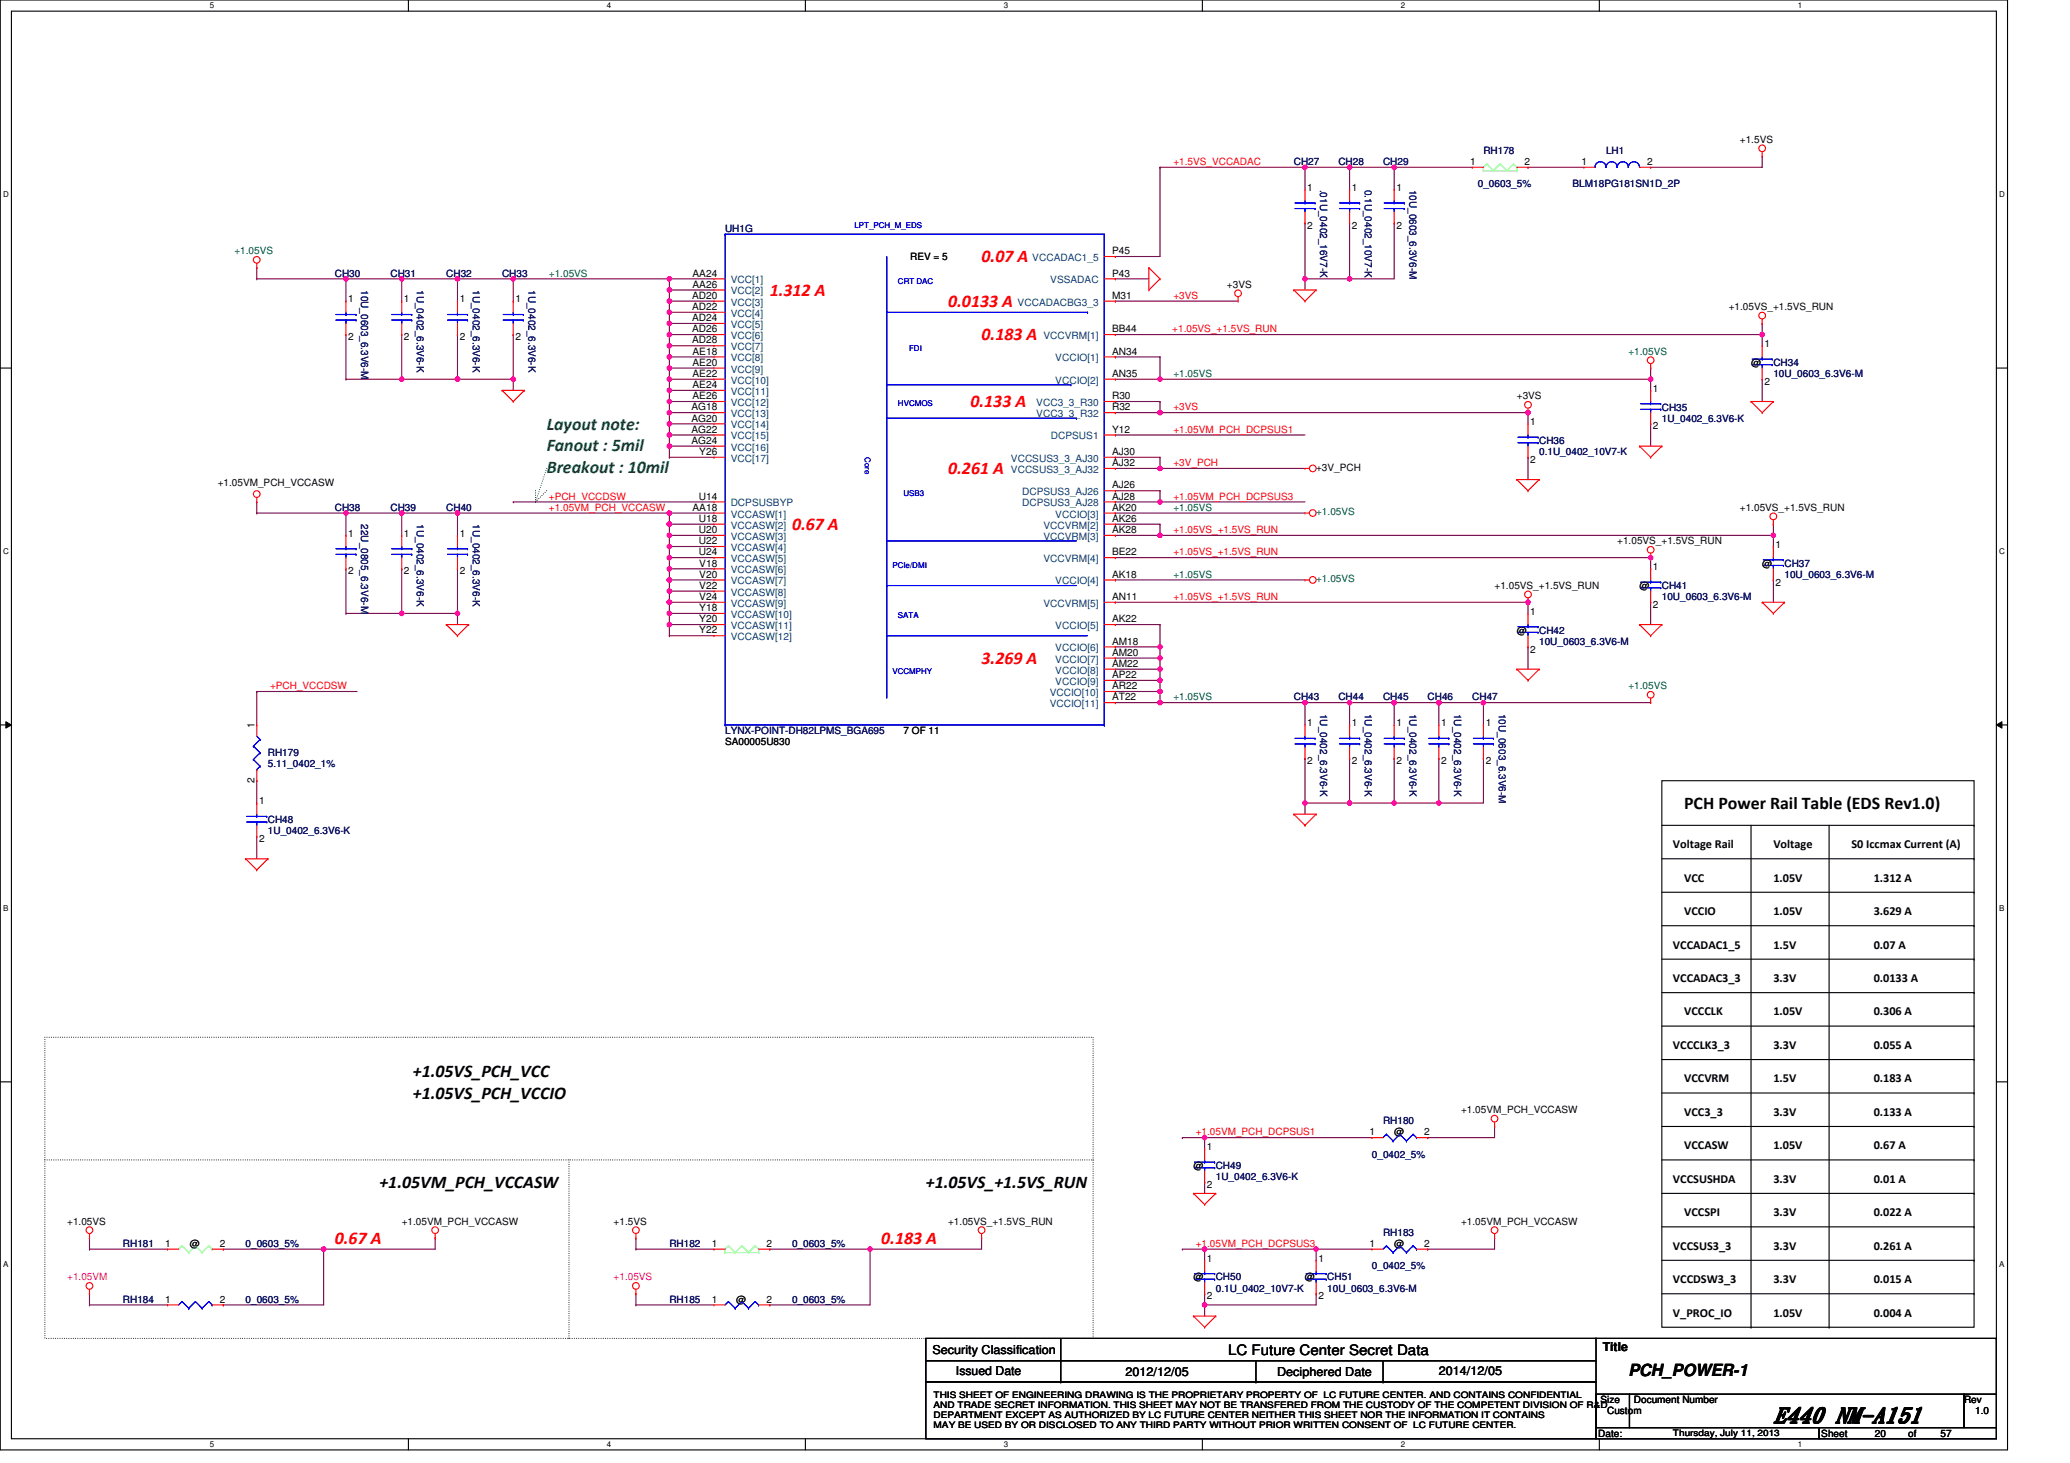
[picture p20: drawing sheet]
<svg xmlns="http://www.w3.org/2000/svg" width="297mm" height="210mm" viewBox="0 0 297 210" stroke-linecap="round" stroke-linejoin="round" font-family="sans-serif">
<defs><g id="words">
<text font-size="3" x="254.6" y="204.1">E440 NM-A151</text>
<g font-size="2.6" fill="#f00">
<text x="140.9" y="37.6">0.07 A</text>
<text x="110.5" y="42.4">1.312 A</text>
<text x="136.1" y="44">0.0133 A</text>
<text x="140.9" y="48.8">0.183 A</text>
<text x="139.3" y="58.4">0.133 A</text>
<text x="136.1" y="68">0.261 A</text>
<text x="113.7" y="76">0.67 A</text>
<text x="140.9" y="95.3">3.269 A</text>
<text x="48" y="178.5">0.67 A</text>
<text x="126.5" y="178.5">0.183 A</text>
</g>
<g font-size="2.6" fill="#008000">
<text x="78.4" y="61.6">Layout note:</text>
<text x="78.4" y="64.8">Fanout : 5mil</text>
<text x="78.4" y="67.9">Breakout : 10mil</text>
</g>
<g font-size="2.6">
<text x="241.7" y="116.1">PCH Power Rail Table (EDS Rev1.0)</text>
<text x="59.2" y="154.5">+1.05VS_PCH_VCC</text>
<text x="59.2" y="157.7">+1.05VS_PCH_VCCIO</text>
<text x="54.4" y="170.5">+1.05VM_PCH_VCCASW</text>
<text x="132.9" y="170.5">+1.05VS_+1.5VS_RUN</text>
</g>
<text font-size="2.4" x="233.7" y="197.4">PCH_POWER-1</text>
<text font-size="2.1" x="176.2" y="194.4">LC Future Center Secret Data</text>
<g font-size="1.8">
<text x="240.1" y="121.7">Voltage Rail</text>
<text x="254.5" y="121.7">Voltage</text>
<text x="265.7" y="121.7">S0 Iccmax Current (A)</text>
<text x="241.7" y="126.5">VCC</text>
<text x="241.7" y="131.3">VCCIO</text>
<text x="254.5" y="131.3">1.05V</text>
<text x="254.5" y="126.5">1.05V</text>
<text x="268.9" y="131.3">3.629 A</text>
<text x="268.9" y="126.5">1.312 A</text>
<text x="240.1" y="136.1">VCCADAC1_5</text>
<text x="254.5" y="136.1">1.5V</text>
<text x="268.9" y="136.1">0.07 A</text>
<text x="240.1" y="140.9">VCCADAC3_3</text>
<text x="254.5" y="140.9">3.3V</text>
<text x="268.9" y="140.9">0.0133 A</text>
<text x="241.7" y="145.7">VCCCLK</text>
<text x="254.5" y="145.7">1.05V</text>
<text x="268.9" y="145.7">0.306 A</text>
<text x="240.1" y="150.5">VCCCLK3_3</text>
<text x="241.7" y="155.3">VCCVRM</text>
<text x="254.5" y="150.5">3.3V</text>
<text x="254.5" y="155.3">1.5V</text>
<text x="268.9" y="155.3">0.183 A</text>
<text x="268.9" y="150.5">0.055 A</text>
<text x="241.7" y="160.1">VCC3_3</text>
<text x="254.5" y="160.1">3.3V</text>
<text x="268.9" y="160.1">0.133 A</text>
<text x="241.7" y="164.9">VCCASW</text>
<text x="254.5" y="164.9">1.05V</text>
<text x="268.9" y="164.9">0.67 A</text>
<text x="240.1" y="169.7">VCCSUSHDA</text>
<text x="254.5" y="169.7">3.3V</text>
<text x="268.9" y="169.7">0.01 A</text>
<text x="240.1" y="179.3">VCCSUS3_3</text>
<text x="241.7" y="174.5">VCCSPI</text>
<text x="254.5" y="174.5">3.3V</text>
<text x="254.5" y="179.3">3.3V</text>
<text x="268.9" y="174.5">0.022 A</text>
<text x="268.9" y="179.3">0.261 A</text>
<text x="240.1" y="184.1">VCCDSW3_3</text>
<text x="254.5" y="184.1">3.3V</text>
<text x="268.9" y="184.1">0.015 A</text>
<text x="240.1" y="188.9">V_PROC_IO</text>
<text x="254.5" y="188.9">1.05V</text>
<text x="268.9" y="188.9">0.004 A</text>
<text x="133.8" y="194.3">Security Classification</text>
<text x="137.2" y="197.3">Issued Date</text>
<text x="161.5" y="197.5">2012/12/05</text>
<text x="183.3" y="197.5">Deciphered Date</text>
<text x="206.5" y="197.3">2014/12/05</text>
<text x="230" y="193.8">Title</text>
</g>
<g font-size="1.4" fill="#f00">
<text x="168.4" y="23.7">+1.5VS_VCCADAC</text>
<text x="168.2" y="47.7">+1.05VS_+1.5VS_RUN</text>
<text x="168.4" y="42.9">+3VS</text>
<text x="168.4" y="58.9">+3VS</text>
<text x="168.4" y="62.1">+1.05VM_PCH_DCPSUS1</text>
<text x="78.8" y="71.7">+PCH_VCCDSW</text>
<text x="168.4" y="66.9">+3V_PCH</text>
<text x="168.4" y="71.7">+1.05VM_PCH_DCPSUS3</text>
<text x="78.8" y="73.3">+1.05VM_PCH_VCCASW</text>
<text x="168.4" y="76.5">+1.05VS_+1.5VS_RUN</text>
<text x="168.4" y="79.7">+1.05VS_+1.5VS_RUN</text>
<text x="168.4" y="86.1">+1.05VS_+1.5VS_RUN</text>
<text x="38.8" y="98.9">+PCH_VCCDSW</text>
<text x="171.6" y="162.9">+1.05VM_PCH_DCPSUS1</text>
<text x="171.6" y="178.9">+1.05VM_PCH_DCPSUS3</text>
</g>
<g font-size="1.4" fill="#000080">
<text x="185.7" y="23.7">CH27</text>
<text x="192.1" y="23.7">CH28</text>
<text x="198.5" y="23.7">CH29</text>
<text x="212.9" y="22.1">RH178</text>
<text x="230.5" y="22.1">LH1</text>
<text x="189.5" y="27.2" transform="rotate(90 189.5 27.2)">.01U_0402_16V7-K</text>
<text x="195.9" y="27.2" transform="rotate(90 195.9 27.2)">0.1U_0402_10V7-K</text>
<text x="202.3" y="27.2" transform="rotate(90 202.3 27.2)">10U_0603_6.3V6-M</text>
<text x="212.1" y="26.9">0_0603_5%</text>
<text x="225.7" y="26.9">BLM18PG181SN1D_2P</text>
<text x="104.1" y="33.3">UH1G</text>
<text x="48" y="39.7">CH30</text>
<text x="51.8" y="41.6" transform="rotate(90 51.8 41.6)">10U_0603_6.3V6-M</text>
<text x="56" y="39.7">CH31</text>
<text x="59.8" y="41.6" transform="rotate(90 59.8 41.6)">1U_0402_6.3V6-K</text>
<text x="64" y="39.7">CH32</text>
<text x="67.8" y="41.6" transform="rotate(90 67.8 41.6)">1U_0402_6.3V6-K</text>
<text x="72" y="39.7">CH33</text>
<text x="75.8" y="41.6" transform="rotate(90 75.8 41.6)">1U_0402_6.3V6-K</text>
<text x="254.5" y="52.5">CH34</text>
<text x="238.5" y="58.9">CH35</text>
<text x="254.5" y="54.1">10U_0603_6.3V6-M</text>
<text x="220.9" y="63.7">CH36</text>
<text x="220.9" y="65.3">0.1U_0402_10V7-K</text>
<text x="238.5" y="60.5">1U_0402_6.3V6-K</text>
<text x="48" y="73.3">CH38</text>
<text x="51.8" y="75.2" transform="rotate(90 51.8 75.2)">22U_0805_6.3V6-M</text>
<text x="56" y="73.3">CH39</text>
<text x="59.8" y="75.2" transform="rotate(90 59.8 75.2)">1U_0402_6.3V6-K</text>
<text x="64" y="73.3">CH40</text>
<text x="67.8" y="75.2" transform="rotate(90 67.8 75.2)">1U_0402_6.3V6-K</text>
<text x="256.1" y="81.3">CH37</text>
<text x="256.1" y="82.9">10U_0603_6.3V6-M</text>
<text x="238.5" y="84.5">CH41</text>
<text x="238.5" y="86.1">10U_0603_6.3V6-M</text>
<text x="220.9" y="90.9">CH42</text>
<text x="220.9" y="92.5">10U_0603_6.3V6-M</text>
<text x="185.7" y="100.5">CH43</text>
<text x="192.1" y="100.5">CH44</text>
<text x="198.5" y="100.5">CH45</text>
<text x="204.9" y="100.5">CH46</text>
<text x="211.3" y="100.5">CH47</text>
<text x="104.1" y="105.3">LYNX-POINT-DH82LPMS_BGA695</text>
<text x="189.5" y="102.4" transform="rotate(90 189.5 102.4)">1U_0402_6.3V6-K</text>
<text x="195.9" y="102.4" transform="rotate(90 195.9 102.4)">1U_0402_6.3V6-K</text>
<text x="202.3" y="102.4" transform="rotate(90 202.3 102.4)">1U_0402_6.3V6-K</text>
<text x="208.7" y="102.4" transform="rotate(90 208.7 102.4)">1U_0402_6.3V6-K</text>
<text x="215.1" y="102.4" transform="rotate(90 215.1 102.4)">10U_0603_6.3V6-M</text>
<text x="38.4" y="108.5">RH179</text>
<text x="38.4" y="110.1">5.11_0402_1%</text>
<text x="38.4" y="118.1">CH48</text>
<text x="38.4" y="119.7">1U_0402_6.3V6-K</text>
<text x="198.5" y="161.3">RH180</text>
<text x="174.5" y="167.7">CH49</text>
<text x="196.9" y="166.1">0_0402_5%</text>
<text x="174.5" y="169.3">1U_0402_6.3V6-K</text>
<text x="17.6" y="178.9">RH181</text>
<text x="35.2" y="178.9">0_0603_5%</text>
<text x="96.1" y="178.9">RH182</text>
<text x="113.7" y="178.9">0_0603_5%</text>
<text x="198.5" y="177.3">RH183</text>
<text x="174.5" y="183.7">CH50</text>
<text x="174.5" y="185.3">0.1U_0402_10V7-K</text>
<text x="190.5" y="183.7">CH51</text>
<text x="190.5" y="185.3">10U_0603_6.3V6-M</text>
<text x="196.9" y="182.1">0_0402_5%</text>
<text x="17.6" y="186.9">RH184</text>
<text x="35.2" y="186.9">0_0603_5%</text>
<text x="96.1" y="186.9">RH185</text>
<text x="113.7" y="186.9">0_0603_5%</text>
</g>
<g font-size="1.4">
<text x="210.9" y="23.7">1</text>
<text x="218.8" y="23.7">2</text>
<text x="226.9" y="23.7">1</text>
<text x="236.4" y="23.7">2</text>
<text x="249.7" y="20.5">+1.5VS</text>
<text x="187.6" y="27.4">1</text>
<text x="194" y="27.4">1</text>
<text x="200.4" y="27.4">1</text>
<text x="187.6" y="32.8">2</text>
<text x="194" y="32.8">2</text>
<text x="200.4" y="32.8">2</text>
<text x="99.4" y="39.7">AA24</text>
<text x="99.4" y="41.3">AA26</text>
<text x="130.6" y="37.3">REV = 5</text>
<text x="159.6" y="36.5">P45</text>
<text x="159.6" y="39.7">P43</text>
<text x="176.1" y="41.3">+3VS</text>
<text x="50" y="43.4">1</text>
<text x="58" y="43.4">1</text>
<text x="66" y="43.4">1</text>
<text x="74" y="43.4">1</text>
<text x="99.3" y="42.9">AD20</text>
<text x="99.3" y="46.1">AD24</text>
<text x="99.3" y="44.5">AD22</text>
<text x="99.3" y="47.7">AD26</text>
<text x="159.6" y="42.9">M31</text>
<text x="159.6" y="47.7">BB44</text>
<text x="248.1" y="44.5">+1.05VS_+1.5VS_RUN</text>
<text x="50" y="48.8">2</text>
<text x="58" y="48.8">2</text>
<text x="66" y="48.8">2</text>
<text x="74" y="48.8">2</text>
<text x="99.3" y="49.3">AD28</text>
<text x="99.4" y="50.9">AE18</text>
<text x="99.4" y="52.5">AE20</text>
<text x="159.6" y="50.9">AN34</text>
<text x="251.3" y="52.5">@</text>
<text x="253.2" y="49.8">1</text>
<text x="99.2" y="58.9">AG18</text>
<text x="99.4" y="54.1">AE22</text>
<text x="99.4" y="57.3">AE26</text>
<text x="99.4" y="55.7">AE24</text>
<text x="159.6" y="54.1">AN35</text>
<text x="159.6" y="57.3">R30</text>
<text x="159.6" y="58.9">R32</text>
<text x="217.7" y="57.3">+3VS</text>
<text x="237.2" y="56.2">1</text>
<text x="253.2" y="55.2">2</text>
<text x="99.2" y="63.7">AG24</text>
<text x="99.2" y="62.1">AG22</text>
<text x="99.2" y="60.5">AG20</text>
<text x="100.3" y="65.3">Y26</text>
<text x="159.6" y="62.1">Y12</text>
<text x="159.6" y="65.3">AJ30</text>
<text x="219.6" y="61">1</text>
<text x="237.2" y="61.6">2</text>
<text x="31.2" y="69.8">+1.05VM_PCH_VCCASW</text>
<text x="100.3" y="71.7">U14</text>
<text x="159.6" y="66.9">AJ32</text>
<text x="159.6" y="70.1">AJ26</text>
<text x="159.6" y="71.7">AJ28</text>
<text x="188.9" y="67.5">+3V_PCH</text>
<text x="219.6" y="66.4">2</text>
<text x="50" y="77">1</text>
<text x="58" y="77">1</text>
<text x="66" y="77">1</text>
<text x="99.4" y="73.3">AA18</text>
<text x="100.3" y="76.5">U20</text>
<text x="100.3" y="74.9">U18</text>
<text x="159.6" y="73.3">AK20</text>
<text x="159.6" y="74.9">AK26</text>
<text x="159.6" y="76.5">AK28</text>
<text x="249.7" y="73.3">+1.05VS_+1.5VS_RUN</text>
<text x="50" y="82.4">2</text>
<text x="58" y="82.4">2</text>
<text x="66" y="82.4">2</text>
<text x="100.3" y="78.1">U22</text>
<text x="100.3" y="79.7">U24</text>
<text x="100.3" y="81.3">V18</text>
<text x="100.3" y="82.9">V20</text>
<text x="159.6" y="82.9">AK18</text>
<text x="159.6" y="79.7">BE22</text>
<text x="232.1" y="78.1">+1.05VS_+1.5VS_RUN</text>
<text x="237.2" y="81.8">1</text>
<text x="252.9" y="81.3">@</text>
<text x="254.8" y="78.6">1</text>
<text x="100.3" y="84.5">V22</text>
<text x="100.3" y="86.1">V24</text>
<text x="100.3" y="87.7">Y18</text>
<text x="100.3" y="89.3">Y20</text>
<text x="159.6" y="86.1">AN11</text>
<text x="159.6" y="89.3">AK22</text>
<text x="214.5" y="84.5">+1.05VS_+1.5VS_RUN</text>
<text x="219.6" y="88.2">1</text>
<text x="235.3" y="84.5">@</text>
<text x="237.2" y="87.2">2</text>
<text x="254.8" y="84">2</text>
<text x="100.3" y="90.9">Y22</text>
<text x="159.6" y="95.7">AM22</text>
<text x="159.6" y="94.1">AM20</text>
<text x="159.6" y="92.5">AM18</text>
<text x="217.7" y="90.9">@</text>
<text x="219.6" y="93.6">2</text>
<text x="159.6" y="97.3">AP22</text>
<text x="159.6" y="98.9">AR22</text>
<text x="159.6" y="100.5">AT22</text>
<text x="36.5" y="104.5" transform="rotate(-90 36.5 104.5)">1</text>
<text x="104.1" y="106.9">SA00005U830</text>
<text x="129.7" y="105.3">7 OF 11</text>
<text x="187.6" y="104.2">1</text>
<text x="194" y="104.2">1</text>
<text x="200.4" y="104.2">1</text>
<text x="206.8" y="104.2">1</text>
<text x="213.2" y="104.2">1</text>
<text x="36.5" y="112.3" transform="rotate(-90 36.5 112.3)">2</text>
<text x="187.6" y="109.6">2</text>
<text x="194" y="109.6">2</text>
<text x="200.4" y="109.6">2</text>
<text x="206.8" y="109.6">2</text>
<text x="213.2" y="109.6">2</text>
<text x="37.2" y="115.4">1</text>
<text x="37.2" y="120.8">2</text>
<text x="209.7" y="159.7">+1.05VM_PCH_VCCASW</text>
<text x="171.3" y="167.7">@</text>
<text x="173.2" y="165">1</text>
<text x="196.5" y="162.9">1</text>
<text x="200.1" y="162.9">@</text>
<text x="204.4" y="162.9">2</text>
<text x="173.2" y="170.4">2</text>
<text x="9.6" y="175.7">+1.05VS</text>
<text x="23.7" y="178.9">1</text>
<text x="27.2" y="178.9">@</text>
<text x="31.6" y="178.9">2</text>
<text x="57.6" y="175.7">+1.05VM_PCH_VCCASW</text>
<text x="88" y="175.7">+1.5VS</text>
<text x="102.1" y="178.9">1</text>
<text x="110" y="178.9">2</text>
<text x="136.1" y="175.7">+1.05VS_+1.5VS_RUN</text>
<text x="196.5" y="178.9">1</text>
<text x="200.1" y="178.9">@</text>
<text x="204.4" y="178.9">2</text>
<text x="209.7" y="175.7">+1.05VM_PCH_VCCASW</text>
<text x="171.3" y="183.7">@</text>
<text x="173.2" y="181">1</text>
<text x="187.3" y="183.7">@</text>
<text x="189.2" y="181">1</text>
<text x="23.7" y="186.9">1</text>
<text x="31.6" y="186.9">2</text>
<text x="102.1" y="186.9">1</text>
<text x="105.7" y="186.9">@</text>
<text x="110" y="186.9">2</text>
<text x="173.2" y="186.4">2</text>
<text x="189.2" y="186.4">2</text>
<text x="229.7" y="201.3">Size</text>
<text x="230.6" y="202.9">Custom</text>
<text x="234.5" y="201.3">Document Number</text>
<text x="281.8" y="201.3">Rev</text>
<text x="283.4" y="202.9">1.0</text>
<text x="229.4" y="206.1">Date:</text>
<text x="261.4" y="206.1">Sheet</text>
<text x="269" y="206.1">20</text>
<text x="273.8" y="206.1">of</text>
<text x="278.5" y="206.1">57</text>
</g>
<g font-size="1.4" fill="#008000">
<text x="33.6" y="36.5">+1.05VS</text>
<text x="78.8" y="39.7">+1.05VS</text>
<text x="233.7" y="50.9">+1.05VS</text>
<text x="168.4" y="54.1">+1.05VS</text>
<text x="168.4" y="73.3">+1.05VS</text>
<text x="188.9" y="73.9">+1.05VS</text>
<text x="168.4" y="82.9">+1.05VS</text>
<text x="188.9" y="83.5">+1.05VS</text>
<text x="168.4" y="100.5">+1.05VS</text>
<text x="233.7" y="98.9">+1.05VS</text>
</g>
<g font-size="1.4" fill="#004080">
<text x="104.9" y="40.7">VCC[1]</text>
<text x="148.1" y="37.5">VCCADAC1_5</text>
<text x="150.7" y="40.7">VSSADAC</text>
<text x="104.9" y="42.3">VCC[2]</text>
<text x="104.9" y="43.9">VCC[3]</text>
<text x="104.9" y="47.1">VCC[5]</text>
<text x="104.9" y="45.5">VCC[4]</text>
<text x="146" y="43.9">VCCADACBG3_3</text>
<text x="104.9" y="51.9">VCC[8]</text>
<text x="104.9" y="48.7">VCC[6]</text>
<text x="104.9" y="50.3">VCC[7]</text>
<text x="104.9" y="53.5">VCC[9]</text>
<text x="149.7" y="48.7">VCCVRM[1]</text>
<text x="151.4" y="51.9">VCCIO[1]</text>
<text x="104.9" y="55.1">VCC[10]</text>
<text x="104.9" y="59.9">VCC[13]</text>
<text x="104.9" y="58.3">VCC[12]</text>
<text x="104.9" y="56.7">VCC[11]</text>
<text x="148.7" y="58.3">VCC3_3_R30</text>
<text x="148.7" y="59.9">VCC3_3_R32</text>
<text x="151.4" y="55.1">VCCIO[2]</text>
<text x="104.9" y="64.7">VCC[16]</text>
<text x="104.9" y="63.1">VCC[15]</text>
<text x="104.9" y="61.5">VCC[14]</text>
<text x="150.8" y="63.1">DCPSUS1</text>
<text x="104.9" y="66.3">VCC[17]</text>
<text x="145.1" y="66.3">VCCSUS3_3_AJ30</text>
<text x="145.1" y="67.9">VCCSUS3_3_AJ32</text>
<text x="146.7" y="71.1">DCPSUS3_AJ26</text>
<text x="104.9" y="77.5">VCCASW[3]</text>
<text x="104.9" y="75.9">VCCASW[2]</text>
<text x="104.9" y="74.3">VCCASW[1]</text>
<text x="104.9" y="72.7">DCPSUSBYP</text>
<text x="146.7" y="72.7">DCPSUS3_AJ28</text>
<text x="149.7" y="75.9">VCCVRM[2]</text>
<text x="149.7" y="77.5">VCCVRM[3]</text>
<text x="151.4" y="74.3">VCCIO[3]</text>
<text x="104.9" y="79.1">VCCASW[4]</text>
<text x="104.9" y="80.7">VCCASW[5]</text>
<text x="104.9" y="82.3">VCCASW[6]</text>
<text x="104.9" y="83.9">VCCASW[7]</text>
<text x="149.7" y="80.7">VCCVRM[4]</text>
<text x="151.4" y="83.9">VCCIO[4]</text>
<text x="104.9" y="85.5">VCCASW[8]</text>
<text x="104.9" y="87.1">VCCASW[9]</text>
<text x="104.9" y="88.7">VCCASW[10]</text>
<text x="149.7" y="87.1">VCCVRM[5]</text>
<text x="104.9" y="90.3">VCCASW[11]</text>
<text x="104.9" y="91.9">VCCASW[12]</text>
<text x="151.4" y="90.3">VCCIO[5]</text>
<text x="151.4" y="95.1">VCCIO[7]</text>
<text x="151.4" y="93.5">VCCIO[6]</text>
<text x="150.6" y="99.9">VCCIO[10]</text>
<text x="150.6" y="101.5">VCCIO[11]</text>
<text x="151.4" y="96.7">VCCIO[8]</text>
<text x="151.4" y="98.3">VCCIO[9]</text>
</g>
<g font-size="1.4" fill="#ff0080">
<text x="9.6" y="183.7">+1.05VM</text>
<text x="88" y="183.7">+1.05VS</text>
</g>
<g font-size="1.3">
<text x="134" y="200.5">THIS SHEET OF ENGINEERING DRAWING IS THE PROPRIETARY PROPERTY OF LC FUTURE CENTER. AND CONTAINS CONFIDENTIAL</text>
<text x="134" y="202">AND TRADE SECRET INFORMATION. THIS SHEET MAY NOT BE TRANSFERED FROM THE CUSTODY OF THE COMPETENT DIVISION OF R&amp;D</text>
<text x="134" y="203.5">DEPARTMENT EXCEPT AS AUTHORIZED BY LC FUTURE CENTER NEITHER THIS SHEET NOR THE INFORMATION IT CONTAINS</text>
<text x="134" y="204.9">MAY BE USED BY OR DISCLOSED TO ANY THIRD PARTY WITHOUT PRIOR WRITTEN CONSENT OF LC FUTURE CENTER.</text>
<text x="240.1" y="206">Thursday, July 11, 2013</text>
</g>
<g font-size="1.1">
<text x="30.1" y="1.2">5</text>
<text x="87.1" y="1.2">4</text>
<text x="144.1" y="1.2">3</text>
<text x="201" y="1.2">2</text>
<text x="258" y="1.2">1</text>
<text x=".4" y="28.2">D</text>
<text x="286.9" y="28.2">D</text>
<text x=".4" y="79.4">C</text>
<text x="286.9" y="79.4">C</text>
<text x=".4" y="130.6">B</text>
<text x="286.9" y="130.6">B</text>
<text x=".4" y="181.9">A</text>
<text x="286.9" y="181.9">A</text>
<text x="30.1" y="207.6">5</text>
<text x="87.1" y="207.6">4</text>
<text x="144.1" y="207.6">3</text>
<text x="201" y="207.6">2</text>
<text x="258" y="207.6">1</text>
</g>
<g font-size="1.1" fill="#00f">
<text x="122.6" y="32.7">LPT_PCH_M_EDS</text>
<text x="128.9" y="40.7">CRT DAC</text>
<text x="130.5" y="50.3">FDI</text>
<text x="128.9" y="58.3">HVCMOS</text>
<text x="124.1" y="65.6" transform="rotate(90 124.1 65.6)">Core</text>
<text x="129.7" y="71.1">USB3</text>
<text x="128.1" y="81.5">PCIe/DMI</text>
<text x="128.9" y="88.7">SATA</text>
<text x="128.1" y="96.7">VCCMPHY</text>
</g>
</g></defs>
<path d="M0 0h288.1v208h-288.1zM1.6 1.6h284.9v204.8h-284.9z" fill="none" stroke="#000" stroke-width=".16"/>
<g fill="#fff">
<path d="M30.1 .2h.7v1.2h-.7z"/>
<path d="M30.1 206.6h.7v1.3h-.7z"/>
</g>
<path d="M58.6 0v1.6M58.6 206.4v1.6" fill="none" stroke="#000" stroke-width=".16"/>
<g fill="#fff">
<path d="M87.1 .2h.6v1.2h-.6z"/>
<path d="M87.1 206.6h.6v1.3h-.6z"/>
</g>
<path d="M115.6 0v1.6M115.6 206.4v1.6" fill="none" stroke="#000" stroke-width=".16"/>
<g fill="#fff">
<path d="M144.1 .2h.6v1.2h-.6z"/>
<path d="M144.1 206.6h.6v1.3h-.6z"/>
</g>
<path d="M172.5 0v1.6M172.5 206.4v1.6" fill="none" stroke="#000" stroke-width=".16"/>
<g fill="#fff">
<path d="M201 .2h.7v1.2h-.7z"/>
<path d="M201 206.6h.7v1.3h-.7z"/>
</g>
<path d="M229.5 0v1.6M229.5 206.4v1.6" fill="none" stroke="#000" stroke-width=".16"/>
<g fill="#fff">
<path d="M258 .2h.6v1.2h-.6z"/>
<path d="M258 206.6h.6v1.3h-.6z"/>
<path d="M.4 27.2h.9v1.3h-.9z"/>
<path d="M286.9 27.2h.8v1.3h-.8z"/>
<path d="M.4 78.4h.9v1.3h-.9z"/>
<path d="M286.9 78.4h.8v1.3h-.8z"/>
</g>
<path d="M0 52.8h1.6M286.5 52.8h1.6" fill="none" stroke="#000" stroke-width=".16"/>
<g fill="#fff">
<path d="M.4 129.6h.8v1.3h-.8z"/>
<path d="M286.9 129.6h.7v1.3h-.7z"/>
</g>
<path d="M0 104h1.6M286.5 104h1.6" fill="none" stroke="#000" stroke-width=".16"/>
<path d="M.8 103.5l.8 .5-.8 .5zM286.5 104l.8-.5v1z" fill="#000"/>
<path d="M.8 103.5l.8 .5-.8 .5zM286.5 104l.8-.5v1z" fill="none" stroke="#000" stroke-width=".14"/>
<g fill="#fff">
<path d="M.4 180.8h.8v1.3h-.8z"/>
<path d="M286.9 180.8h.7v1.3h-.7z"/>
</g>
<g fill="none" stroke="#000" stroke-width=".16">
<path d="M238.5 112h44.8v78.4h-44.8zM238.5 118.4h44.8M251.3 118.4v72M262.5 118.4v72M283.3 118.4h.1M238.5 137.6h44.8M238.5 128h44.8M238.5 123.2h44.8M238.5 132.8h44.8M283.3 137.6h.1M283.3 128h.1M283.3 123.2h.1"/>
<path d="M283.3 132.8h.1M0 155.2h1.6M238.5 142.4h44.8M238.5 152h44.8M238.5 147.2h44.8M238.5 156.8h44.8M283.3 142.4h.1M283.3 152h.1M283.3 147.2h.1M283.3 156.8h.1M286.5 155.2h1.6M238.5 161.6h44.8"/>
<path d="M238.5 171.2h44.8M238.5 166.4h44.8M238.5 176h44.8M283.3 161.6h.1M283.3 171.2h.1M283.3 166.4h.1M283.3 176h.1M238.5 185.6h44.8M238.5 180.8h44.8M251.3 190.4h.1M262.5 190.4h.1M283.3 185.6h.1"/>
<path d="M283.3 180.8h.1"/>
</g>
<path d="M76.8 70.4v1.6M76.8 72h.1M78.4 70.4l-1.6 1.6M6.4 148.8h150.5v43.2h-150.5zM6.4 166.4h150.5M81.6 166.4v25.6M156.9 166.4h.1M81.6 192h.1" fill="none" stroke="#000" stroke-width=".16" stroke-dasharray="0 .3"/>
<path d="M76.8 72h.1M78.4 67.2l-1.6 4.8" fill="none" stroke="#008000" stroke-width=".16" stroke-dasharray="0 .3"/>
<path d="M96.1 89.6h.1M96.1 89.6h6.4" fill="none" stroke="#800040" stroke-width=".16"/>
<circle cx="96" cy="89.6" r=".31" fill="#f0f"/>
<circle cx="96" cy="89.6" r=".31" fill="none" stroke="#f0f" stroke-width=".16"/>
<path d="M96.1 73.6h.1M96.1 73.6h6.4M36.8 120h.1M36.8 120v3.2" fill="none" stroke="#800040" stroke-width=".16"/>
<circle cx="96" cy="73.6" r=".31" fill="#f0f"/>
<circle cx="96" cy="73.6" r=".31" fill="none" stroke="#f0f" stroke-width=".16"/>
<path d="M65.6 40h.1M65.6 48h.1M65.6 40v3.2M65.6 48v6.4M73.6 48h.1M73.6 54.4h.1M73.6 48v8" fill="none" stroke="#800040" stroke-width=".16"/>
<circle cx="65.6" cy="54.4" r=".31" fill="#f0f"/>
<circle cx="65.6" cy="54.4" r=".31" fill="none" stroke="#f0f" stroke-width=".16"/>
<path d="M57.6 40h.1M57.6 40h8" fill="none" stroke="#800040" stroke-width=".16"/>
<circle cx="57.6" cy="40" r=".31" fill="#f0f"/>
<circle cx="57.6" cy="40" r=".31" fill="none" stroke="#f0f" stroke-width=".16"/>
<path d="M49.6 40h.1M49.6 40h8M49.6 40v3.2" fill="none" stroke="#800040" stroke-width=".16"/>
<circle cx="49.6" cy="40" r=".31" fill="#f0f"/>
<circle cx="49.6" cy="40" r=".31" fill="none" stroke="#f0f" stroke-width=".16"/>
<path d="M73.6 40h.1M73.6 40h22.5" fill="none" stroke="#800040" stroke-width=".16"/>
<circle cx="73.6" cy="40" r=".31" fill="#f0f"/>
<circle cx="73.6" cy="40" r=".31" fill="none" stroke="#f0f" stroke-width=".16"/>
<path d="M65.6 40h.1M65.6 40h8M73.6 40h.1M73.6 40v3.2" fill="none" stroke="#800040" stroke-width=".16"/>
<circle cx="65.6" cy="40" r=".31" fill="#f0f"/>
<circle cx="65.6" cy="40" r=".31" fill="none" stroke="#f0f" stroke-width=".16"/>
<path d="M57.6 54.4h.1M57.6 54.4h8" fill="none" stroke="#800040" stroke-width=".16"/>
<circle cx="57.6" cy="54.4" r=".31" fill="#f0f"/>
<circle cx="57.6" cy="54.4" r=".31" fill="none" stroke="#f0f" stroke-width=".16"/>
<path d="M65.6 54.4h.1M65.6 54.4h8" fill="none" stroke="#800040" stroke-width=".16"/>
<circle cx="73.6" cy="54.4" r=".31" fill="#f0f"/>
<circle cx="73.6" cy="54.4" r=".31" fill="none" stroke="#f0f" stroke-width=".16"/>
<circle cx="65.6" cy="54.4" r=".31" fill="#f0f"/>
<circle cx="65.6" cy="54.4" r=".31" fill="none" stroke="#f0f" stroke-width=".16"/>
<path d="M49.6 48h.1M49.6 54.4h.1M49.6 48v6.4M57.6 40h.1M57.6 48h.1M57.6 40v3.2M57.6 48v6.4h-8M96.1 75.2h.1M96.1 75.2h6.4M96.1 80h.1M96.1 80v1.6" fill="none" stroke="#800040" stroke-width=".16"/>
<circle cx="96" cy="80" r=".31" fill="#f0f"/>
<circle cx="96" cy="80" r=".31" fill="none" stroke="#f0f" stroke-width=".16"/>
<path d="M96.1 83.2h.1M96.1 83.2v1.6" fill="none" stroke="#800040" stroke-width=".16"/>
<circle cx="96" cy="83.2" r=".31" fill="#f0f"/>
<circle cx="96" cy="83.2" r=".31" fill="none" stroke="#f0f" stroke-width=".16"/>
<path d="M96.1 88h.1M96.1 88v1.6" fill="none" stroke="#800040" stroke-width=".16"/>
<circle cx="96" cy="88" r=".31" fill="#f0f"/>
<circle cx="96" cy="88" r=".31" fill="none" stroke="#f0f" stroke-width=".16"/>
<path d="M96.1 40h.1M96.1 40h6.4M96.1 62.4h.1M96.1 62.4h6.4" fill="none" stroke="#800040" stroke-width=".16"/>
<circle cx="96" cy="40" r=".31" fill="#f0f"/>
<circle cx="96" cy="40" r=".31" fill="none" stroke="#f0f" stroke-width=".16"/>
<path d="M96.1 60.8h.1M96.1 60.8h6.4M96.1 60.8v1.6" fill="none" stroke="#800040" stroke-width=".16"/>
<circle cx="96" cy="62.4" r=".31" fill="#f0f"/>
<circle cx="96" cy="62.4" r=".31" fill="none" stroke="#f0f" stroke-width=".16"/>
<circle cx="96" cy="60.8" r=".31" fill="#f0f"/>
<circle cx="96" cy="60.8" r=".31" fill="none" stroke="#f0f" stroke-width=".16"/>
<path d="M96.1 59.2h.1M96.1 57.6h.1M96.1 59.2h6.4M96.1 57.6h6.4M96.1 57.6v1.6" fill="none" stroke="#800040" stroke-width=".16"/>
<circle cx="96" cy="57.6" r=".31" fill="#f0f"/>
<circle cx="96" cy="57.6" r=".31" fill="none" stroke="#f0f" stroke-width=".16"/>
<path d="M96.1 56h.1M96.1 56h6.4M96.1 56v1.6" fill="none" stroke="#800040" stroke-width=".16"/>
<circle cx="96" cy="56" r=".31" fill="#f0f"/>
<circle cx="96" cy="56" r=".31" fill="none" stroke="#f0f" stroke-width=".16"/>
<path d="M96.1 54.4h.1M96.1 54.4h6.4M96.1 54.4v1.6" fill="none" stroke="#800040" stroke-width=".16"/>
<circle cx="96" cy="54.4" r=".31" fill="#f0f"/>
<circle cx="96" cy="54.4" r=".31" fill="none" stroke="#f0f" stroke-width=".16"/>
<path d="M96.1 52.8h.1M96.1 52.8h6.4M96.1 52.8v1.6" fill="none" stroke="#800040" stroke-width=".16"/>
<circle cx="96" cy="52.8" r=".31" fill="#f0f"/>
<circle cx="96" cy="52.8" r=".31" fill="none" stroke="#f0f" stroke-width=".16"/>
<path d="M96.1 51.2h.1M96.1 51.2h6.4M96.1 51.2v1.6" fill="none" stroke="#800040" stroke-width=".16"/>
<circle cx="96" cy="51.2" r=".31" fill="#f0f"/>
<circle cx="96" cy="51.2" r=".31" fill="none" stroke="#f0f" stroke-width=".16"/>
<path d="M96.1 49.6h.1M96.1 49.6h6.4M96.1 49.6v1.6" fill="none" stroke="#800040" stroke-width=".16"/>
<circle cx="96" cy="49.6" r=".31" fill="#f0f"/>
<circle cx="96" cy="49.6" r=".31" fill="none" stroke="#f0f" stroke-width=".16"/>
<path d="M96.1 48h.1M96.1 48h6.4M96.1 48v1.6" fill="none" stroke="#800040" stroke-width=".16"/>
<circle cx="96" cy="48" r=".31" fill="#f0f"/>
<circle cx="96" cy="48" r=".31" fill="none" stroke="#f0f" stroke-width=".16"/>
<path d="M96.1 46.4h.1M96.1 46.4h6.4M96.1 46.4v1.6" fill="none" stroke="#800040" stroke-width=".16"/>
<circle cx="96" cy="46.4" r=".31" fill="#f0f"/>
<circle cx="96" cy="46.4" r=".31" fill="none" stroke="#f0f" stroke-width=".16"/>
<path d="M96.1 44.8h.1M96.1 44.8h6.4" fill="none" stroke="#800040" stroke-width=".16"/>
<circle cx="96" cy="44.8" r=".31" fill="#f0f"/>
<circle cx="96" cy="44.8" r=".31" fill="none" stroke="#f0f" stroke-width=".16"/>
<path d="M96.1 44.8h.1M96.1 43.2h.1M96.1 41.6h.1M96.1 41.6v1.6M96.1 44.8v1.6M96.1 43.2h6.4M96.1 41.6h6.4" fill="none" stroke="#800040" stroke-width=".16"/>
<circle cx="96" cy="41.6" r=".31" fill="#f0f"/>
<circle cx="96" cy="41.6" r=".31" fill="none" stroke="#f0f" stroke-width=".16"/>
<path d="M96.1 62.4h.1M96.1 62.4v1.6" fill="none" stroke="#800040" stroke-width=".16"/>
<circle cx="96" cy="64" r=".31" fill="#f0f"/>
<circle cx="96" cy="64" r=".31" fill="none" stroke="#f0f" stroke-width=".16"/>
<path d="M96.1 40h.1M96.1 59.2h.1M96.1 40v1.6M96.1 59.2v1.6" fill="none" stroke="#800040" stroke-width=".16"/>
<circle cx="96" cy="59.2" r=".31" fill="#f0f"/>
<circle cx="96" cy="59.2" r=".31" fill="none" stroke="#f0f" stroke-width=".16"/>
<path d="M96.1 43.2h.1M96.1 43.2v1.6" fill="none" stroke="#800040" stroke-width=".16"/>
<circle cx="96" cy="43.2" r=".31" fill="#f0f"/>
<circle cx="96" cy="43.2" r=".31" fill="none" stroke="#f0f" stroke-width=".16"/>
<path d="M96.1 65.6h.1M96.1 64h.1M96.1 73.6h.1M96.1 65.6h6.4M96.1 64v1.6M96.1 73.6v1.6M96.1 64h6.4" fill="none" stroke="#800040" stroke-width=".16"/>
<circle cx="96" cy="75.2" r=".31" fill="#f0f"/>
<circle cx="96" cy="75.2" r=".31" fill="none" stroke="#f0f" stroke-width=".16"/>
<path d="M96.1 75.2h.1M96.1 75.2v1.6M96.1 91.2h.1M96.1 91.2h6.4" fill="none" stroke="#800040" stroke-width=".16"/>
<circle cx="96" cy="75.2" r=".31" fill="#f0f"/>
<circle cx="96" cy="75.2" r=".31" fill="none" stroke="#f0f" stroke-width=".16"/>
<path d="M36.8 73.6h.1M36.8 73.6h12.8M57.6 73.6h.1M57.6 73.6v3.2M57.6 73.6h8M65.6 73.6h.1M65.6 73.6v3.2M57.6 81.6h.1M57.6 81.6v6.4M65.6 81.6h.1M65.6 81.6v6.4" fill="none" stroke="#800040" stroke-width=".16"/>
<circle cx="57.6" cy="73.6" r=".31" fill="#f0f"/>
<circle cx="57.6" cy="73.6" r=".31" fill="none" stroke="#f0f" stroke-width=".16"/>
<path d="M49.6 81.6h.1M49.6 81.6v6.4M57.6 88h.1M57.6 88h8" fill="none" stroke="#800040" stroke-width=".16"/>
<circle cx="65.6" cy="88" r=".31" fill="#f0f"/>
<circle cx="65.6" cy="88" r=".31" fill="none" stroke="#f0f" stroke-width=".16"/>
<circle cx="57.6" cy="88" r=".31" fill="#f0f"/>
<circle cx="57.6" cy="88" r=".31" fill="none" stroke="#f0f" stroke-width=".16"/>
<path d="M49.6 73.6h.1M49.6 73.6v3.2M65.6 73.6h.1M65.6 73.6h30.5M49.6 88h.1M49.6 88h8M65.6 88h.1M65.6 88v1.6" fill="none" stroke="#800040" stroke-width=".16"/>
<circle cx="65.6" cy="73.6" r=".31" fill="#f0f"/>
<circle cx="65.6" cy="73.6" r=".31" fill="none" stroke="#f0f" stroke-width=".16"/>
<path d="M96.1 76.8h.1M96.1 78.4h.1M96.1 76.8h6.4M96.1 78.4h6.4M96.1 76.8v1.6" fill="none" stroke="#800040" stroke-width=".16"/>
<circle cx="96" cy="76.8" r=".31" fill="#f0f"/>
<circle cx="96" cy="76.8" r=".31" fill="none" stroke="#f0f" stroke-width=".16"/>
<path d="M96.1 78.4h.1M96.1 78.4v1.6" fill="none" stroke="#800040" stroke-width=".16"/>
<circle cx="96" cy="78.4" r=".31" fill="#f0f"/>
<circle cx="96" cy="78.4" r=".31" fill="none" stroke="#f0f" stroke-width=".16"/>
<path d="M96.1 80h.1M96.1 81.6h.1M96.1 80h6.4M96.1 81.6h6.4M96.1 81.6v1.6" fill="none" stroke="#800040" stroke-width=".16"/>
<circle cx="96" cy="81.6" r=".31" fill="#f0f"/>
<circle cx="96" cy="81.6" r=".31" fill="none" stroke="#f0f" stroke-width=".16"/>
<path d="M73.6 72h.1M73.6 72h28.9M96.1 83.2h.1M96.1 83.2h6.4" fill="none" stroke="#800040" stroke-width=".16"/>
<circle cx="96" cy="83.2" r=".31" fill="#f0f"/>
<circle cx="96" cy="83.2" r=".31" fill="none" stroke="#f0f" stroke-width=".16"/>
<path d="M96.1 84.8h.1M96.1 84.8h6.4M96.1 84.8v1.6" fill="none" stroke="#800040" stroke-width=".16"/>
<circle cx="96" cy="84.8" r=".31" fill="#f0f"/>
<circle cx="96" cy="84.8" r=".31" fill="none" stroke="#f0f" stroke-width=".16"/>
<path d="M96.1 86.4h.1M96.1 86.4h6.4" fill="none" stroke="#800040" stroke-width=".16"/>
<circle cx="96" cy="86.4" r=".31" fill="#f0f"/>
<circle cx="96" cy="86.4" r=".31" fill="none" stroke="#f0f" stroke-width=".16"/>
<path d="M96.1 88h.1M96.1 89.6h.1M96.1 86.4h.1M96.1 88h6.4M96.1 86.4v1.6M96.1 89.6v1.6" fill="none" stroke="#800040" stroke-width=".16"/>
<circle cx="96" cy="86.4" r=".31" fill="#f0f"/>
<circle cx="96" cy="86.4" r=".31" fill="none" stroke="#f0f" stroke-width=".16"/>
<path d="M36.8 38.4h.1M36.8 38.4v1.6M36.8 72h.1M36.8 72v1.6M46.4 179.2h.1M46.4 179.2h16" fill="none" stroke="#800040" stroke-width=".16"/>
<circle cx="46.4" cy="179.2" r=".31" fill="#f0f"/>
<circle cx="46.4" cy="179.2" r=".31" fill="none" stroke="#f0f" stroke-width=".16"/>
<path d="M36.8 40h.1M36.8 40h12.8M49.6 73.6h.1M49.6 73.6h8M62.4 177.6h.1M62.4 177.6v1.6" fill="none" stroke="#800040" stroke-width=".16"/>
<circle cx="49.6" cy="73.6" r=".31" fill="#f0f"/>
<circle cx="49.6" cy="73.6" r=".31" fill="none" stroke="#f0f" stroke-width=".16"/>
<path d="M187.3 24h.1M187.3 24v3.2M193.7 24h.1M193.7 24v3.2M219.3 24h.1M219.3 24h8M36.8 99.2h.1M36.8 99.2v4.8M36.8 99.2h14.4M36.8 112h.1M36.8 112v3.2" fill="none" stroke="#800040" stroke-width=".16"/>
<circle cx="193.7" cy="24" r=".31" fill="#f0f"/>
<circle cx="193.7" cy="24" r=".31" fill="none" stroke="#f0f" stroke-width=".16"/>
<path d="M200.1 24h.1M200.1 24v3.2" fill="none" stroke="#800040" stroke-width=".16"/>
<circle cx="200.1" cy="24" r=".31" fill="#f0f"/>
<circle cx="200.1" cy="24" r=".31" fill="none" stroke="#f0f" stroke-width=".16"/>
<path d="M187.3 32h.1M187.3 32v8M187.3 40h.1M187.3 40h6.4" fill="none" stroke="#800040" stroke-width=".16"/>
<circle cx="193.7" cy="40" r=".31" fill="#f0f"/>
<circle cx="193.7" cy="40" r=".31" fill="none" stroke="#f0f" stroke-width=".16"/>
<circle cx="187.3" cy="40" r=".31" fill="#f0f"/>
<circle cx="187.3" cy="40" r=".31" fill="none" stroke="#f0f" stroke-width=".16"/>
<g fill="none" stroke="#800040" stroke-width=".16">
<path d="M187.3 24h.1M187.3 24h24M193.7 32h.1M193.7 24h.1M193.7 32v8M200.1 32h.1M200.1 24h.1M200.1 32v8h-6.4M236.9 24h.1M252.9 22.4h.1M252.9 22.4v1.6h-16M187.3 40h.1"/>
<path d="M187.3 40v1.6M193.7 40h.1M236.9 54.4h.1M236.9 54.4v1.6M236.9 60.8h.1M236.9 60.8v3.2"/>
</g>
<circle cx="187.3" cy="24" r=".31" fill="#f0f"/>
<circle cx="187.3" cy="24" r=".31" fill="none" stroke="#f0f" stroke-width=".16"/>
<g fill="none" stroke="#800040" stroke-width=".16">
<path d="M160.1 36.8h.1M166.5 24h.1M166.5 24h20.8M166.5 24v12.8h-6.4M160.1 40h.1M160.1 43.2h.1M160.1 48h.1M160.1 40h4.8M160.1 43.2h17.6M160.1 48h92.8M252.9 48h.1M252.9 54.4h.1"/>
<path d="M252.9 48v1.6M252.9 54.4v3.2"/>
</g>
<circle cx="252.9" cy="48" r=".31" fill="#f0f"/>
<circle cx="252.9" cy="48" r=".31" fill="none" stroke="#f0f" stroke-width=".16"/>
<path d="M166.5 54.4h.1M166.5 54.4h70.4M252.9 46.4h.1M252.9 46.4v1.6" fill="none" stroke="#800040" stroke-width=".16"/>
<circle cx="236.9" cy="54.4" r=".31" fill="#f0f"/>
<circle cx="236.9" cy="54.4" r=".31" fill="none" stroke="#f0f" stroke-width=".16"/>
<circle cx="166.5" cy="54.4" r=".31" fill="#f0f"/>
<circle cx="166.5" cy="54.4" r=".31" fill="none" stroke="#f0f" stroke-width=".16"/>
<g fill="none" stroke="#800040" stroke-width=".16">
<path d="M160.1 51.2h.1M160.1 54.4h.1M160.1 51.2h6.4M166.5 51.2h.1M166.5 59.2h.1M166.5 51.2v3.2h-6.4M166.5 59.2h52.8M219.3 59.2h.1M219.3 59.2v1.6M236.9 52.8h.1M236.9 52.8v1.6M219.3 65.6h.1"/>
<path d="M219.3 65.6v3.2"/>
</g>
<circle cx="219.3" cy="59.2" r=".31" fill="#f0f"/>
<circle cx="219.3" cy="59.2" r=".31" fill="none" stroke="#f0f" stroke-width=".16"/>
<circle cx="166.5" cy="59.2" r=".31" fill="#f0f"/>
<circle cx="166.5" cy="59.2" r=".31" fill="none" stroke="#f0f" stroke-width=".16"/>
<path d="M160.1 57.6h.1M160.1 59.2h.1M160.1 57.6h6.4M166.5 57.6h.1M166.5 57.6v1.6h-6.4M160.1 62.4h.1M160.1 62.4h27.2M166.5 67.2h.1M166.5 67.2h20.8" fill="none" stroke="#800040" stroke-width=".16"/>
<circle cx="166.5" cy="67.2" r=".31" fill="#f0f"/>
<circle cx="166.5" cy="67.2" r=".31" fill="none" stroke="#f0f" stroke-width=".16"/>
<path d="M160.1 65.6h.1M160.1 67.2h.1M160.1 65.6h6.4M166.5 65.6h.1M166.5 72h.1M166.5 65.6v1.6h-6.4M166.5 72h20.8M32 179.2h.1M32 179.2h14.4M46.4 179.2h.1M46.4 179.2v8h-14.4M32 187.2h.1" fill="none" stroke="#800040" stroke-width=".16"/>
<circle cx="166.5" cy="72" r=".31" fill="#f0f"/>
<circle cx="166.5" cy="72" r=".31" fill="none" stroke="#f0f" stroke-width=".16"/>
<g fill="none" stroke="#800040" stroke-width=".16">
<path d="M160.1 70.4h.1M160.1 72h.1M160.1 73.6h.1M160.1 70.4h6.4M160.1 73.6h27.2M166.5 70.4h.1M166.5 76.8h.1M166.5 70.4v1.6h-6.4M166.5 76.8h88M254.5 76.8h.1M254.5 76.8v1.6M254.5 83.2h.1"/>
<path d="M254.5 83.2v3.2"/>
</g>
<circle cx="254.5" cy="76.8" r=".31" fill="#f0f"/>
<circle cx="254.5" cy="76.8" r=".31" fill="none" stroke="#f0f" stroke-width=".16"/>
<circle cx="166.5" cy="76.8" r=".31" fill="#f0f"/>
<circle cx="166.5" cy="76.8" r=".31" fill="none" stroke="#f0f" stroke-width=".16"/>
<g fill="none" stroke="#800040" stroke-width=".16">
<path d="M160.1 75.2h.1M160.1 76.8h.1M160.1 75.2h6.4M166.5 75.2h.1M166.5 75.2v1.6h-6.4M254.5 75.2h.1M254.5 75.2v1.6M160.1 83.2h.1M160.1 80h.1M160.1 83.2h27.2M160.1 80h76.8M236.9 86.4h.1"/>
<path d="M236.9 80h.1M236.9 80v1.6M236.9 86.4v3.2"/>
</g>
<circle cx="236.9" cy="80" r=".31" fill="#f0f"/>
<circle cx="236.9" cy="80" r=".31" fill="none" stroke="#f0f" stroke-width=".16"/>
<path d="M160.1 86.4h.1M160.1 86.4h59.2M219.3 86.4h.1M219.3 92.8h.1M219.3 86.4v1.6M219.3 92.8v3.2" fill="none" stroke="#800040" stroke-width=".16"/>
<circle cx="219.3" cy="86.4" r=".31" fill="#f0f"/>
<circle cx="219.3" cy="86.4" r=".31" fill="none" stroke="#f0f" stroke-width=".16"/>
<path d="M187.3 115.2h.1M187.3 115.2v1.6" fill="none" stroke="#800040" stroke-width=".16"/>
<circle cx="187.3" cy="115.2" r=".31" fill="#f0f"/>
<circle cx="187.3" cy="115.2" r=".31" fill="none" stroke="#f0f" stroke-width=".16"/>
<path d="M193.7 115.2h.1M193.7 108.8h.1M193.7 115.2h6.4M193.7 108.8v6.4M212.9 108.8h.1M212.9 108.8v6.4" fill="none" stroke="#800040" stroke-width=".16"/>
<circle cx="193.7" cy="115.2" r=".31" fill="#f0f"/>
<circle cx="193.7" cy="115.2" r=".31" fill="none" stroke="#f0f" stroke-width=".16"/>
<path d="M200.1 108.8h.1M200.1 108.8v6.4M206.5 115.2h.1M206.5 108.8h.1M206.5 115.2h6.4M206.5 108.8v6.4" fill="none" stroke="#800040" stroke-width=".16"/>
<circle cx="206.5" cy="115.2" r=".31" fill="#f0f"/>
<circle cx="206.5" cy="115.2" r=".31" fill="none" stroke="#f0f" stroke-width=".16"/>
<path d="M160.1 89.6h.1M160.1 92.8h.1M160.1 94.4h.1M160.1 89.6h6.4M160.1 92.8h6.4M166.5 99.2h.1M166.5 89.6h.1M166.5 92.8h.1M166.5 99.2v1.6h-6.4M166.5 89.6v4.8h-6.4M160.1 100.8h.1" fill="none" stroke="#800040" stroke-width=".16"/>
<circle cx="166.5" cy="92.8" r=".31" fill="#f0f"/>
<circle cx="166.5" cy="92.8" r=".31" fill="none" stroke="#f0f" stroke-width=".16"/>
<path d="M160.1 96h.1M160.1 96h6.4" fill="none" stroke="#800040" stroke-width=".16"/>
<circle cx="166.5" cy="96" r=".31" fill="#f0f"/>
<circle cx="166.5" cy="96" r=".31" fill="none" stroke="#f0f" stroke-width=".16"/>
<path d="M160.1 97.6h.1M160.1 97.6h6.4" fill="none" stroke="#800040" stroke-width=".16"/>
<circle cx="166.5" cy="97.6" r=".31" fill="#f0f"/>
<circle cx="166.5" cy="97.6" r=".31" fill="none" stroke="#f0f" stroke-width=".16"/>
<path d="M160.1 99.2h.1M160.1 99.2h6.4" fill="none" stroke="#800040" stroke-width=".16"/>
<circle cx="166.5" cy="99.2" r=".31" fill="#f0f"/>
<circle cx="166.5" cy="99.2" r=".31" fill="none" stroke="#f0f" stroke-width=".16"/>
<path d="M187.3 115.2h.1M187.3 108.8h.1M187.3 115.2h6.4M187.3 108.8v6.4M200.1 115.2h.1M200.1 115.2h6.4" fill="none" stroke="#800040" stroke-width=".16"/>
<circle cx="200.1" cy="115.2" r=".31" fill="#f0f"/>
<circle cx="200.1" cy="115.2" r=".31" fill="none" stroke="#f0f" stroke-width=".16"/>
<path d="M166.5 100.8h.1M166.5 100.8h20.8" fill="none" stroke="#800040" stroke-width=".16"/>
<circle cx="187.3" cy="100.8" r=".31" fill="#f0f"/>
<circle cx="187.3" cy="100.8" r=".31" fill="none" stroke="#f0f" stroke-width=".16"/>
<circle cx="166.5" cy="100.8" r=".31" fill="#f0f"/>
<circle cx="166.5" cy="100.8" r=".31" fill="none" stroke="#f0f" stroke-width=".16"/>
<path d="M187.3 100.8h.1M187.3 100.8v3.2M193.7 100.8h.1M193.7 100.8h6.4" fill="none" stroke="#800040" stroke-width=".16"/>
<circle cx="200.1" cy="100.8" r=".31" fill="#f0f"/>
<circle cx="200.1" cy="100.8" r=".31" fill="none" stroke="#f0f" stroke-width=".16"/>
<path d="M193.7 100.8h.1M193.7 100.8v3.2" fill="none" stroke="#800040" stroke-width=".16"/>
<circle cx="193.7" cy="100.8" r=".31" fill="#f0f"/>
<circle cx="193.7" cy="100.8" r=".31" fill="none" stroke="#f0f" stroke-width=".16"/>
<path d="M200.1 100.8h.1M200.1 100.8v3.2M200.1 100.8h6.4" fill="none" stroke="#800040" stroke-width=".16"/>
<circle cx="206.5" cy="100.8" r=".31" fill="#f0f"/>
<circle cx="206.5" cy="100.8" r=".31" fill="none" stroke="#f0f" stroke-width=".16"/>
<circle cx="200.1" cy="100.8" r=".31" fill="#f0f"/>
<circle cx="200.1" cy="100.8" r=".31" fill="none" stroke="#f0f" stroke-width=".16"/>
<path d="M206.5 100.8h.1M206.5 100.8v3.2M206.5 100.8h6.4" fill="none" stroke="#800040" stroke-width=".16"/>
<circle cx="206.5" cy="100.8" r=".31" fill="#f0f"/>
<circle cx="206.5" cy="100.8" r=".31" fill="none" stroke="#f0f" stroke-width=".16"/>
<path d="M212.9 100.8h.1M212.9 100.8v3.2M212.9 100.8h24" fill="none" stroke="#800040" stroke-width=".16"/>
<circle cx="212.9" cy="100.8" r=".31" fill="#f0f"/>
<circle cx="212.9" cy="100.8" r=".31" fill="none" stroke="#f0f" stroke-width=".16"/>
<path d="M187.3 100.8h.1M187.3 100.8h6.4M169.7 163.2h.1M169.7 163.2h27.2M172.9 163.2h.1" fill="none" stroke="#800040" stroke-width=".16"/>
<circle cx="172.9" cy="163.2" r=".31" fill="#f0f"/>
<circle cx="172.9" cy="163.2" r=".31" fill="none" stroke="#f0f" stroke-width=".16"/>
<path d="M172.9 187.2h.1M172.9 185.6h.1M172.9 185.6v3.2M188.9 185.6h.1M188.9 185.6v1.6h-16" fill="none" stroke="#800040" stroke-width=".16"/>
<circle cx="172.9" cy="187.2" r=".31" fill="#f0f"/>
<circle cx="172.9" cy="187.2" r=".31" fill="none" stroke="#f0f" stroke-width=".16"/>
<path d="M169.7 179.2h.1M169.7 179.2h19.2M172.9 179.2h.1M172.9 179.2v1.6M188.9 179.2h.1M188.9 179.2v1.6" fill="none" stroke="#800040" stroke-width=".16"/>
<circle cx="172.9" cy="179.2" r=".31" fill="#f0f"/>
<circle cx="172.9" cy="179.2" r=".31" fill="none" stroke="#f0f" stroke-width=".16"/>
<path d="M188.9 179.2h.1M188.9 179.2h8M204.9 179.2h.1M214.5 177.6h.1M214.5 177.6v1.6h-9.6" fill="none" stroke="#800040" stroke-width=".16"/>
<circle cx="188.9" cy="179.2" r=".31" fill="#f0f"/>
<circle cx="188.9" cy="179.2" r=".31" fill="none" stroke="#f0f" stroke-width=".16"/>
<path d="M166.5 96h.1M166.5 97.6h.1M166.5 94.4h.1M166.5 94.4v4.8M172.9 169.6h.1M172.9 163.2h.1M172.9 163.2v1.6M172.9 169.6v1.6M204.9 163.2h.1M214.5 161.6h.1M214.5 161.6v1.6h-9.6" fill="none" stroke="#800040" stroke-width=".16"/>
<circle cx="166.5" cy="94.4" r=".31" fill="#f0f"/>
<circle cx="166.5" cy="94.4" r=".31" fill="none" stroke="#f0f" stroke-width=".16"/>
<path d="M12.8 179.2h.1M12.8 177.6h.1M12.8 179.2h11.2M12.8 177.6v1.6M124.9 179.2h.1M124.9 179.2h16M12.8 187.2h.1M12.8 185.6h.1M12.8 185.6v1.6M12.8 187.2h11.2" fill="none" stroke="#800040" stroke-width=".16"/>
<circle cx="124.9" cy="179.2" r=".31" fill="#f0f"/>
<circle cx="124.9" cy="179.2" r=".31" fill="none" stroke="#f0f" stroke-width=".16"/>
<g fill="none" stroke="#800040" stroke-width=".16">
<path d="M91.3 177.6h.1M91.3 179.2h.1M91.3 179.2h11.2M91.3 177.6v1.6M110.5 179.2h.1M110.5 179.2h14.4M124.9 179.2h.1M124.9 179.2v8h-14.4M140.9 177.6h.1M140.9 177.6v1.6M91.3 187.2h.1M91.3 185.6h.1"/>
<path d="M91.3 187.2h11.2M91.3 185.6v1.6M110.5 187.2h.1"/>
</g>
<g fill="none" stroke="#f00" stroke-width=".16">
<path d="M36.8 38.4h.1M36.8 37.8v.6M158.5 36.8h1.6M160.1 36.8h.1M164.9 38.4h.1M164.9 38.4v3.2M164.9 38.4l1.6 1.6M187.3 27.2h.1M187.3 32h.1M187.3 27.2v1.6M187.3 30.4v1.6M193.7 27.2h.1"/>
<path d="M193.7 32h.1M193.7 27.2v1.6M193.7 30.4v1.6M200.1 27.2h.1M200.1 32h.1M200.1 27.2v1.6M200.1 30.4v1.6M211.3 24h.1M211.3 24h1.6M217.7 24h1.6M219.3 24h.1M227.3 24h.1"/>
<path d="M227.3 24h1.6M235.3 24h1.6M236.9 24h.1M252.9 22.4h.1M252.9 21.8v.6M49.6 43.2h.1M49.6 48h.1M49.6 43.2v1.6M49.6 46.4v1.6M57.6 43.2h.1M57.6 48h.1M57.6 43.2v1.6"/>
<path d="M57.6 46.4v1.6M65.6 43.2h.1M65.6 48h.1M65.6 43.2v1.6M65.6 46.4v1.6M72 56h.1M72 56h3.2M72 56l1.6 1.6M73.6 57.6h.1M73.6 43.2h.1M73.6 48h.1M73.6 43.2v1.6"/>
<path d="M73.6 46.4v1.6M75.2 56h.1M75.2 56l-1.6 1.6M102.5 51.2h.1M102.5 54.4h.1M102.5 40h.1M102.5 41.6h.1M102.5 43.2h.1M102.5 46.4h.1M102.5 44.8h.1M102.5 48h.1M102.5 49.6h.1"/>
<path d="M102.5 59.2h.1M102.5 57.6h.1M102.5 56h.1M102.5 52.8h.1M102.5 56h1.6M102.5 41.6h1.6M102.5 57.6h1.6M102.5 51.2h1.6M102.5 54.4h1.6M102.5 40h1.6M102.5 43.2h1.6M102.5 48h1.6"/>
<path d="M102.5 59.2h1.6M102.5 46.4h1.6M102.5 44.8h1.6M102.5 49.6h1.6M102.5 52.8h1.6M158.5 57.6h1.6M158.5 51.2h1.6M158.5 54.4h1.6M158.5 40h1.6M158.5 43.2h1.6M158.5 48h1.6M158.5 59.2h1.6"/>
<path d="M160.1 40h.1M160.1 43.2h.1M160.1 48h.1M160.1 51.2h.1M160.1 54.4h.1M160.1 57.6h.1M160.1 59.2h.1M164.9 41.6h.1M166.5 40h.1M166.5 40l-1.6 1.6M177.7 43.2h.1M177.7 42.6v.6"/>
<path d="M185.7 41.6h.1M185.7 41.6h3.2M185.7 41.6l1.6 1.6M187.3 43.2h.1M188.9 41.6h.1M188.9 41.6l-1.6 1.6M219.3 59.2h.1M219.3 58.6v.6M236.9 52.8h.1M236.9 56h.1M236.9 52.2v.6M236.9 56v1.6"/>
<path d="M236.9 59.2v1.6M251.3 57.6h.1M251.3 57.6h3.2M251.3 57.6l1.6 1.6M252.9 59.2h.1M252.9 46.4h.1M252.9 49.6h.1M252.9 54.4h.1M252.9 45.8v.6M252.9 49.6v1.6M252.9 52.8v1.6M254.5 57.6h.1"/>
<path d="M254.5 57.6l-1.6 1.6M36.8 72h.1M36.8 71.4v.6M49.6 76.8h.1M49.6 76.8v1.6M57.6 76.8h.1M57.6 76.8v1.6M65.6 76.8h.1M65.6 76.8v1.6M102.5 76.8h.1M102.5 78.4h.1M102.5 75.2h.1"/>
<path d="M102.5 73.6h.1M102.5 72h.1M102.5 65.6h.1M102.5 64h.1M102.5 62.4h.1M102.5 60.8h.1M102.5 64h1.6M102.5 73.6h1.6M102.5 76.8h1.6M102.5 78.4h1.6M102.5 62.4h1.6M102.5 65.6h1.6"/>
<path d="M102.5 72h1.6M102.5 75.2h1.6M102.5 60.8h1.6M158.5 67.2h1.6M158.5 73.6h1.6M158.5 76.8h1.6M158.5 62.4h1.6M158.5 65.6h1.6M158.5 70.4h1.6M158.5 72h1.6M158.5 75.2h1.6M160.1 62.4h.1"/>
<path d="M160.1 65.6h.1M160.1 67.2h.1M160.1 70.4h.1M160.1 72h.1M160.1 73.6h.1M160.1 75.2h.1M160.1 76.8h.1M187.3 67.2h.1M187.3 73.6h.1M187.3 67.2h.6M187.3 73.6h.6M217.7 68.8h.1"/>
<path d="M217.7 68.8h3.2M217.7 68.8l1.6 1.6M219.3 70.4h.1M219.3 60.8h.1M219.3 65.6h.1M219.3 60.8v1.6M219.3 64v1.6M220.9 68.8h.1M220.9 68.8l-1.6 1.6M235.3 64h.1M235.3 64h3.2M235.3 64l1.6 1.6"/>
<path d="M236.9 65.6h.1M236.9 60.8h.1M236.9 79.4v.6M238.5 64h.1M238.5 64l-1.6 1.6M254.5 75.2h.1M254.5 78.4h.1M254.5 74.6v.6M254.5 78.4v1.6M49.6 81.6h.1M49.6 80v1.6M57.6 81.6h.1"/>
<path d="M57.6 80v1.6M64 89.6h.1M64 89.6h3.2M64 89.6l1.6 1.6M65.6 91.2h.1M65.6 81.6h.1M65.6 80v1.6M67.2 89.6h.1M67.2 89.6l-1.6 1.6M102.5 80h.1M102.5 84.8h.1M102.5 86.4h.1"/>
<path d="M102.5 88h.1M102.5 89.6h.1M102.5 91.2h.1M102.5 81.6h.1M102.5 83.2h.1M102.5 89.6h1.6M102.5 86.4h1.6M102.5 83.2h1.6M102.5 80h1.6M102.5 84.8h1.6M102.5 88h1.6M102.5 91.2h1.6"/>
<path d="M102.5 81.6h1.6M158.5 89.6h1.6M158.5 86.4h1.6M158.5 83.2h1.6M158.5 96h1.6M158.5 80h1.6M158.5 97.6h1.6M158.5 99.2h1.6M158.5 94.4h1.6M158.5 92.8h1.6M160.1 86.4h.1M160.1 83.2h.1"/>
<path d="M160.1 80h.1M160.1 96h.1M160.1 97.6h.1M160.1 99.2h.1M160.1 89.6h.1M160.1 94.4h.1M160.1 92.8h.1M187.3 83.2h.1M187.3 83.2h.6M217.7 96h.1M217.7 96h3.2M217.7 96l1.6 1.6"/>
<path d="M219.3 97.6h.1M219.3 86.4h.1M219.3 88h.1M219.3 92.8h.1M219.3 85.8v.6M219.3 88v1.6M219.3 91.2v1.6M220.9 96h.1M220.9 96l-1.6 1.6M235.3 89.6h.1M235.3 89.6h3.2M235.3 89.6l1.6 1.6"/>
<path d="M236.9 91.2h.1M236.9 80h.1M236.9 81.6h.1M236.9 86.4h.1M236.9 81.6v1.6M236.9 84.8v1.6M238.5 89.6h.1M238.5 89.6l-1.6 1.6M252.9 86.4h.1M252.9 86.4h3.2M252.9 86.4l1.6 1.6M254.5 88h.1"/>
<path d="M254.5 83.2h.1M254.5 81.6v1.6M256.1 86.4h.1M256.1 86.4l-1.6 1.6M36.8 104h.1M36.8 112h.1M36.8 115.2h.1M36.8 104v1.6M36.8 110.4v1.6M36.8 115.2v1.6M36.8 118.4v1.6M158.5 100.8h1.6"/>
<path d="M160.1 100.8h.1M185.7 116.8h.1M185.7 116.8h3.2M185.7 116.8l1.6 1.6M187.3 118.4h.1M187.3 104h.1M187.3 108.8h.1M187.3 104v1.6M187.3 107.2v1.6M188.9 116.8h.1M188.9 116.8l-1.6 1.6M193.7 104h.1"/>
<path d="M193.7 108.8h.1M193.7 104v1.6M193.7 107.2v1.6M200.1 104h.1M200.1 108.8h.1M200.1 104v1.6M200.1 107.2v1.6M206.5 104h.1M206.5 108.8h.1M206.5 104v1.6M206.5 107.2v1.6M212.9 104h.1"/>
<path d="M212.9 108.8h.1M212.9 104v1.6M212.9 107.2v1.6M236.9 100.8h.1M236.9 100.2v.6M35.2 123.2h.1M35.2 123.2h3.2M35.2 123.2l1.6 1.6M36.8 124.8h.1M36.8 120h.1M38.4 123.2h.1M38.4 123.2l-1.6 1.6"/>
<path d="M12.8 177.6h.1M12.8 177v.6M24 179.2h.1M24 179.2h1.6M30.4 179.2h1.6M32 179.2h.1M62.4 177.6h.1M62.4 177v.6M91.3 177.6h.1M91.3 177v.6M102.5 179.2h.1M102.5 179.2h1.6"/>
<path d="M108.9 179.2h1.6M110.5 179.2h.1M140.9 177.6h.1M140.9 177v.6M171.3 171.2h.1M171.3 171.2h3.2M171.3 171.2l1.6 1.6M172.9 172.8h.1M172.9 164.8h.1M172.9 169.6h.1M172.9 164.8v1.6M172.9 168v1.6"/>
<path d="M174.5 171.2h.1M174.5 171.2l-1.6 1.6M196.9 179.2h.1M196.9 163.2h.1M196.9 179.2h1.6M196.9 163.2h1.6M203.3 179.2h1.6M203.3 163.2h1.6M204.9 179.2h.1M204.9 163.2h.1M214.5 177.6h.1M214.5 161.6h.1"/>
<path d="M214.5 161v.6M214.5 177v.6M12.8 185.6h.1M12.8 185v.6M24 187.2h.1M24 187.2h1.6M30.4 187.2h1.6M32 187.2h.1M91.3 185.6h.1M91.3 185v.6M102.5 187.2h.1M102.5 187.2h1.6"/>
<path d="M108.9 187.2h1.6M110.5 187.2h.1M171.3 188.8h.1M171.3 188.8h3.2M171.3 188.8l1.6 1.6M172.9 190.4h.1M172.9 180.8h.1M172.9 185.6h.1M172.9 180.8v1.6M172.9 184v1.6M174.5 188.8h.1M174.5 188.8l-1.6 1.6"/>
<path d="M188.9 180.8h.1M188.9 185.6h.1M188.9 180.8v1.6M188.9 184v1.6"/>
<circle cx="36.8" cy="37.3" r=".48"/>
<circle cx="252.9" cy="21.3" r=".48"/>
<circle cx="177.7" cy="42.1" r=".48"/>
<circle cx="219.3" cy="58.1" r=".48"/>
<circle cx="236.9" cy="51.7" r=".48"/>
<circle cx="252.9" cy="45.3" r=".48"/>
<circle cx="36.8" cy="70.9" r=".48"/>
<circle cx="188.4" cy="67.2" r=".48"/>
<circle cx="188.4" cy="73.6" r=".48"/>
<circle cx="236.9" cy="78.9" r=".48"/>
<circle cx="254.5" cy="74.1" r=".48"/>
<circle cx="188.4" cy="83.2" r=".48"/>
<circle cx="219.3" cy="85.3" r=".48"/>
<circle cx="236.9" cy="99.7" r=".48"/>
<circle cx="12.8" cy="176.5" r=".48"/>
<circle cx="62.4" cy="176.5" r=".48"/>
<circle cx="91.2" cy="176.5" r=".48"/>
<circle cx="140.9" cy="176.5" r=".48"/>
<circle cx="214.5" cy="160.5" r=".48"/>
<circle cx="214.5" cy="176.5" r=".48"/>
<circle cx="12.8" cy="184.5" r=".48"/>
<circle cx="91.2" cy="184.5" r=".48"/>
</g>
<g fill="none" stroke="#000" stroke-width=".16">
<path d="M132.9 192h96.1v3.2h-96.1zM132.9 195.2h96.1v3.1h-96.1zM132.9 198.3h96.1v8.1h-96.1zM152.2 195.2h.1M152.2 198.3h.1M152.2 192v6.3M180.2 198.3h.1M180.2 195.2v3.1M198.5 198.3h.1M198.5 195.2v3.1M228.9 192h57.6M286.5 192h.1"/>
<path d="M286.5 192v8M229 200h4.8v4.8h-4.8zM229 204.8h32v1.6h-32zM233.8 200h48v4.8h-48zM261 204.8h25.5v1.6h-25.5zM281.8 200h4.7v4.8h-4.7z"/>
</g>
<g fill="none" stroke="#00f" stroke-width=".16">
<path d="M104.1 33.6h.1M104.1 33.6h54.4v70.4M104.1 33.6v70.4M127.3 36.8v63.2M185.8 29.9h2.9M185.8 29.1h2.9M187.3 29.1h.1M187.3 29.9h.1M187.3 28.8v.3M187.3 29.9v.5M188.7 29.9h.1M188.7 29.1h.1"/>
<path d="M192.2 29.9h2.9M192.2 29.1h2.9M193.7 29.1h.1M193.7 29.9h.1M193.7 28.8v.3M193.7 29.9v.5M195.1 29.9h.1M195.1 29.1h.1M198.6 29.9h2.9M198.6 29.1h2.9M200.1 29.1h.1M200.1 29.9h.1"/>
<path d="M200.1 28.8v.3M200.1 29.9v.5M201.5 29.9h.1M201.5 29.1h.1M228.9 24a.79 .79 0 0 1 .8-.8 .79 .79 0 0 1 .8 .8 .79 .79 0 0 1 .8-.8 .79 .79 0 0 1 .8 .8 .8 .8 0 0 1 .8-.8 .79 .79 0 0 1 .8 .8M233.7 24a.79 .79 0 0 1 .8-.8 .79 .79 0 0 1 .8 .8M48.2 45.9h2.9M48.2 45.1h2.9M49.6 45.1h.1M49.6 45.9h.1M49.6 44.8v.3M49.6 45.9v.5"/>
<path d="M51.1 45.9h.1M51.1 45.1h.1M56.2 45.9h2.9M56.2 45.1h2.9M57.6 45.1h.1M57.6 45.9h.1M57.6 44.8v.3M57.6 45.9v.5M59.1 45.9h.1M59.1 45.1h.1M64.2 45.9h2.9M64.2 45.1h2.9"/>
<path d="M65.6 45.1h.1M65.6 45.9h.1M65.6 44.8v.3M65.6 45.9v.5M67.1 45.9h.1M67.1 45.1h.1M72.2 45.9h2.9M72.2 45.1h2.9M73.6 45.1h.1M73.6 45.9h.1M73.6 44.8v.3M73.6 45.9v.5"/>
<path d="M75.1 45.9h.1M75.1 45.1h.1M127.3 44.8h28.8M127.3 55.2h26.4M153.7 55.2h.1M156.1 44.8h.1M235.4 58.7h2.9M235.4 57.9h2.9M236.9 57.9h.1M236.9 58.7h.1M236.9 57.6v.3M236.9 58.7v.5"/>
<path d="M238.3 58.7h.1M238.3 57.9h.1M251.4 52.3h2.9M251.4 51.5h2.9M252.9 51.5h.1M252.9 52.3h.1M252.9 51.2v.3M252.9 52.3v.5M254.3 52.3h.1M254.3 51.5h.1M48.2 79.5h2.9M48.2 78.7h2.9"/>
<path d="M49.6 78.7h.1M49.6 79.5h.1M49.6 78.4v.3M49.6 79.5v.5M51.1 79.5h.1M51.1 78.7h.1M56.2 79.5h2.9M56.2 78.7h2.9M57.6 78.7h.1M57.6 79.5h.1M57.6 78.4v.3M57.6 79.5v.5"/>
<path d="M59.1 79.5h.1M59.1 78.7h.1M64.2 79.5h2.9M64.2 78.7h2.9M65.6 78.7h.1M65.6 79.5h.1M65.6 78.4v.3M65.6 79.5v.5M67.1 79.5h.1M67.1 78.7h.1M127.3 77.6h.1M127.3 77.6h27.2"/>
<path d="M127.3 60h27.2M154.5 60h.1M217.8 63.5h2.9M217.8 62.7h2.9M219.3 62.7h.1M219.3 63.5h.1M219.3 62.4v.3M219.3 63.5v.5M220.7 63.5h.1M220.7 62.7h.1M127.3 84h.1M127.3 91.2h.1"/>
<path d="M127.3 84h27.2M127.3 91.2h28.8M217.8 90.7h2.9M217.8 89.9h2.9M219.3 89.9h.1M219.3 90.7h.1M219.3 89.6v.3M219.3 90.7v.5M220.7 90.7h.1M220.7 89.9h.1M235.4 84.3h2.9M235.4 83.5h2.9"/>
<path d="M236.9 83.5h.1M236.9 84.3h.1M236.9 83.2v.3M236.9 84.3v.5M238.3 84.3h.1M238.3 83.5h.1M253 81.1h2.9M253 80.3h2.9M254.5 80.3h.1M254.5 81.1h.1M254.5 80v.3M254.5 81.1v.5"/>
<path d="M255.9 81.1h.1M255.9 80.3h.1M35.4 117.9h2.9M35.4 117.1h2.9M36.4 107.1h.1M36.4 109h.1M36.4 107.1l.9 .9M36.4 109l.9 .9M36.8 110.4h.1M36.8 117.1h.1M36.8 117.9h.1M36.8 105.6l.5 .5"/>
<path d="M36.8 116.8v.3M36.8 117.9v.5M37.3 106.1h.1M37.3 108h.1M37.3 109.9h.1M37.3 106.1l-.9 1M37.3 108l-.9 1M37.3 109.9l-.5 .5M38.3 117.9h.1M38.3 117.1h.1M104.1 104h.1M104.1 104h54.4"/>
<path d="M127.3 100h.1M158.5 104h.1M185.8 106.7h2.9M185.8 105.9h2.9M187.3 105.9h.1M187.3 106.7h.1M187.3 105.6v.3M187.3 106.7v.5M188.7 106.7h.1M188.7 105.9h.1M192.2 106.7h2.9M192.2 105.9h2.9"/>
<path d="M193.7 105.9h.1M193.7 106.7h.1M193.7 105.6v.3M193.7 106.7v.5M195.1 106.7h.1M195.1 105.9h.1M198.6 106.7h2.9M198.6 105.9h2.9M200.1 105.9h.1M200.1 106.7h.1M200.1 105.6v.3M200.1 106.7v.5"/>
<path d="M201.5 106.7h.1M201.5 105.9h.1M205 106.7h2.9M205 105.9h2.9M206.5 105.9h.1M206.5 106.7h.1M206.5 105.6v.3M206.5 106.7v.5M207.9 106.7h.1M207.9 105.9h.1M211.4 106.7h2.9M211.4 105.9h2.9"/>
<path d="M212.9 105.9h.1M212.9 106.7h.1M212.9 105.6v.3M212.9 106.7v.5M214.3 106.7h.1M214.3 105.9h.1M171.4 167.5h2.9M171.4 166.7h2.9M172.9 166.7h.1M172.9 167.5h.1M172.9 166.4v.3M172.9 167.5v.5"/>
<path d="M174.3 167.5h.1M174.3 166.7h.1M198.9 178.7h.1M198.9 162.7h.1M198.9 178.7l-.4 .5M198.9 178.7l1 1M198.9 162.7l-.4 .5M198.9 162.7l1 1M199.9 179.7h.1M199.9 163.7h.1M200.9 178.7h.1M200.9 162.7h.1"/>
<path d="M200.9 178.7l-1 1M200.9 178.7l.9 1M200.9 162.7l-1 1M200.9 162.7l.9 1M201.8 179.7h.1M201.8 163.7h.1M202.8 178.7h.1M202.8 162.7h.1M202.8 178.7l-1 1M202.8 178.7l.5 .5M202.8 162.7l-1 1M202.8 162.7l.5 .5"/>
<path d="M203.3 179.2h.1M203.3 163.2h.1M26.1 186.7h.1M26.1 186.7l-.5 .5M26.1 186.7l1 1M27.1 187.7h.1M28 186.7h.1M28 186.7l-.9 1M28 186.7l1 1M29 187.7h.1M30 186.7h.1M30 186.7l-1 1"/>
<path d="M30 186.7l.4 .5M30.4 187.2h.1M104.5 186.7h.1M104.5 186.7l-.4 .5M104.5 186.7l1 1M105.5 187.7h.1M106.5 186.7h.1M106.5 186.7l-1 1M106.5 186.7l.9 1M107.4 187.7h.1M108.4 186.7h.1M108.4 186.7l-1 1"/>
<path d="M108.4 186.7l.5 .5M108.9 187.2h.1M171.4 183.5h2.9M171.4 182.7h2.9M172.9 182.7h.1M172.9 183.5h.1M172.9 182.4v.3M172.9 183.5v.5M174.3 183.5h.1M174.3 182.7h.1M187.4 183.5h2.9M187.4 182.7h2.9"/>
<path d="M188.9 182.7h.1M188.9 183.5h.1M188.9 182.4v.3M188.9 183.5v.5M190.3 183.5h.1M190.3 182.7h.1"/>
</g>
<g fill="none" stroke="#80ff80" stroke-width=".16">
<path d="M212.9 24.5h.1M212.9 24.5h4.8M213.3 23.5h.1M213.3 23.5l-.4 .5v.5M213.3 23.5l1 1M214.3 24.5h.1M215.3 23.5h.1M215.3 23.5l-1 1M215.3 23.5l.9 1M216.2 24.5h.1M217.2 23.5h.1M217.2 23.5l-1 1"/>
<path d="M217.2 23.5l.5 .5M217.7 24h.1M217.7 24.5h.1M217.7 24v.5M26.1 178.7h.1M26.1 178.7l-.5 .5M26.1 178.7l1 1M27.1 179.7h.1M28 178.7h.1M28 178.7l-.9 1M28 178.7l1 1M29 179.7h.1"/>
<path d="M30 178.7h.1M30 178.7l-1 1M30 178.7l.4 .5M30.4 179.2h.1M104.1 179.7h.1M104.1 179.7h4.8M104.5 178.7h.1M104.5 178.7l-.4 .5v.5M104.5 178.7l1 1M105.5 179.7h.1M106.5 178.7h.1M106.5 178.7l-1 1"/>
<path d="M106.5 178.7l.9 1M107.4 179.7h.1M108.4 178.7h.1M108.4 178.7l-1 1M108.4 178.7l.5 .5M108.9 179.2h.1M108.9 179.7h.1M108.9 179.2v.5"/>
</g>
<circle cx="96" cy="89.6" r=".31" fill="#f0f"/>
<circle cx="96" cy="89.6" r=".31" fill="none" stroke="#f0f" stroke-width=".16"/>
<circle cx="96" cy="73.6" r=".31" fill="#f0f"/>
<circle cx="96" cy="73.6" r=".31" fill="none" stroke="#f0f" stroke-width=".16"/>
<circle cx="65.6" cy="54.4" r=".31" fill="#f0f"/>
<circle cx="65.6" cy="54.4" r=".31" fill="none" stroke="#f0f" stroke-width=".16"/>
<circle cx="57.6" cy="40" r=".31" fill="#f0f"/>
<circle cx="57.6" cy="40" r=".31" fill="none" stroke="#f0f" stroke-width=".16"/>
<circle cx="49.6" cy="40" r=".31" fill="#f0f"/>
<circle cx="49.6" cy="40" r=".31" fill="none" stroke="#f0f" stroke-width=".16"/>
<circle cx="73.6" cy="40" r=".31" fill="#f0f"/>
<circle cx="73.6" cy="40" r=".31" fill="none" stroke="#f0f" stroke-width=".16"/>
<circle cx="65.6" cy="40" r=".31" fill="#f0f"/>
<circle cx="65.6" cy="40" r=".31" fill="none" stroke="#f0f" stroke-width=".16"/>
<circle cx="57.6" cy="54.4" r=".31" fill="#f0f"/>
<circle cx="57.6" cy="54.4" r=".31" fill="none" stroke="#f0f" stroke-width=".16"/>
<circle cx="73.6" cy="54.4" r=".31" fill="#f0f"/>
<circle cx="73.6" cy="54.4" r=".31" fill="none" stroke="#f0f" stroke-width=".16"/>
<circle cx="65.6" cy="54.4" r=".31" fill="#f0f"/>
<circle cx="65.6" cy="54.4" r=".31" fill="none" stroke="#f0f" stroke-width=".16"/>
<circle cx="96" cy="80" r=".31" fill="#f0f"/>
<circle cx="96" cy="80" r=".31" fill="none" stroke="#f0f" stroke-width=".16"/>
<circle cx="96" cy="83.2" r=".31" fill="#f0f"/>
<circle cx="96" cy="83.2" r=".31" fill="none" stroke="#f0f" stroke-width=".16"/>
<circle cx="96" cy="88" r=".31" fill="#f0f"/>
<circle cx="96" cy="88" r=".31" fill="none" stroke="#f0f" stroke-width=".16"/>
<circle cx="96" cy="40" r=".31" fill="#f0f"/>
<circle cx="96" cy="40" r=".31" fill="none" stroke="#f0f" stroke-width=".16"/>
<circle cx="96" cy="62.4" r=".31" fill="#f0f"/>
<circle cx="96" cy="62.4" r=".31" fill="none" stroke="#f0f" stroke-width=".16"/>
<circle cx="96" cy="60.8" r=".31" fill="#f0f"/>
<circle cx="96" cy="60.8" r=".31" fill="none" stroke="#f0f" stroke-width=".16"/>
<circle cx="96" cy="57.6" r=".31" fill="#f0f"/>
<circle cx="96" cy="57.6" r=".31" fill="none" stroke="#f0f" stroke-width=".16"/>
<circle cx="96" cy="56" r=".31" fill="#f0f"/>
<circle cx="96" cy="56" r=".31" fill="none" stroke="#f0f" stroke-width=".16"/>
<circle cx="96" cy="54.4" r=".31" fill="#f0f"/>
<circle cx="96" cy="54.4" r=".31" fill="none" stroke="#f0f" stroke-width=".16"/>
<circle cx="96" cy="52.8" r=".31" fill="#f0f"/>
<circle cx="96" cy="52.8" r=".31" fill="none" stroke="#f0f" stroke-width=".16"/>
<circle cx="96" cy="51.2" r=".31" fill="#f0f"/>
<circle cx="96" cy="51.2" r=".31" fill="none" stroke="#f0f" stroke-width=".16"/>
<circle cx="96" cy="49.6" r=".31" fill="#f0f"/>
<circle cx="96" cy="49.6" r=".31" fill="none" stroke="#f0f" stroke-width=".16"/>
<circle cx="96" cy="48" r=".31" fill="#f0f"/>
<circle cx="96" cy="48" r=".31" fill="none" stroke="#f0f" stroke-width=".16"/>
<circle cx="96" cy="46.4" r=".31" fill="#f0f"/>
<circle cx="96" cy="46.4" r=".31" fill="none" stroke="#f0f" stroke-width=".16"/>
<circle cx="96" cy="44.8" r=".31" fill="#f0f"/>
<circle cx="96" cy="44.8" r=".31" fill="none" stroke="#f0f" stroke-width=".16"/>
<circle cx="96" cy="41.6" r=".31" fill="#f0f"/>
<circle cx="96" cy="41.6" r=".31" fill="none" stroke="#f0f" stroke-width=".16"/>
<circle cx="96" cy="64" r=".31" fill="#f0f"/>
<circle cx="96" cy="64" r=".31" fill="none" stroke="#f0f" stroke-width=".16"/>
<circle cx="96" cy="59.2" r=".31" fill="#f0f"/>
<circle cx="96" cy="59.2" r=".31" fill="none" stroke="#f0f" stroke-width=".16"/>
<circle cx="96" cy="43.2" r=".31" fill="#f0f"/>
<circle cx="96" cy="43.2" r=".31" fill="none" stroke="#f0f" stroke-width=".16"/>
<circle cx="96" cy="75.2" r=".31" fill="#f0f"/>
<circle cx="96" cy="75.2" r=".31" fill="none" stroke="#f0f" stroke-width=".16"/>
<circle cx="96" cy="75.2" r=".31" fill="#f0f"/>
<circle cx="96" cy="75.2" r=".31" fill="none" stroke="#f0f" stroke-width=".16"/>
<circle cx="57.6" cy="73.6" r=".31" fill="#f0f"/>
<circle cx="57.6" cy="73.6" r=".31" fill="none" stroke="#f0f" stroke-width=".16"/>
<circle cx="65.6" cy="88" r=".31" fill="#f0f"/>
<circle cx="65.6" cy="88" r=".31" fill="none" stroke="#f0f" stroke-width=".16"/>
<circle cx="57.6" cy="88" r=".31" fill="#f0f"/>
<circle cx="57.6" cy="88" r=".31" fill="none" stroke="#f0f" stroke-width=".16"/>
<circle cx="65.6" cy="73.6" r=".31" fill="#f0f"/>
<circle cx="65.6" cy="73.6" r=".31" fill="none" stroke="#f0f" stroke-width=".16"/>
<circle cx="96" cy="76.8" r=".31" fill="#f0f"/>
<circle cx="96" cy="76.8" r=".31" fill="none" stroke="#f0f" stroke-width=".16"/>
<circle cx="96" cy="78.4" r=".31" fill="#f0f"/>
<circle cx="96" cy="78.4" r=".31" fill="none" stroke="#f0f" stroke-width=".16"/>
<circle cx="96" cy="81.6" r=".31" fill="#f0f"/>
<circle cx="96" cy="81.6" r=".31" fill="none" stroke="#f0f" stroke-width=".16"/>
<circle cx="96" cy="83.2" r=".31" fill="#f0f"/>
<circle cx="96" cy="83.2" r=".31" fill="none" stroke="#f0f" stroke-width=".16"/>
<circle cx="96" cy="84.8" r=".31" fill="#f0f"/>
<circle cx="96" cy="84.8" r=".31" fill="none" stroke="#f0f" stroke-width=".16"/>
<circle cx="96" cy="86.4" r=".31" fill="#f0f"/>
<circle cx="96" cy="86.4" r=".31" fill="none" stroke="#f0f" stroke-width=".16"/>
<circle cx="96" cy="86.4" r=".31" fill="#f0f"/>
<circle cx="96" cy="86.4" r=".31" fill="none" stroke="#f0f" stroke-width=".16"/>
<circle cx="46.4" cy="179.2" r=".31" fill="#f0f"/>
<circle cx="46.4" cy="179.2" r=".31" fill="none" stroke="#f0f" stroke-width=".16"/>
<circle cx="49.6" cy="73.6" r=".31" fill="#f0f"/>
<circle cx="49.6" cy="73.6" r=".31" fill="none" stroke="#f0f" stroke-width=".16"/>
<circle cx="193.7" cy="24" r=".31" fill="#f0f"/>
<circle cx="193.7" cy="24" r=".31" fill="none" stroke="#f0f" stroke-width=".16"/>
<circle cx="200.1" cy="24" r=".31" fill="#f0f"/>
<circle cx="200.1" cy="24" r=".31" fill="none" stroke="#f0f" stroke-width=".16"/>
<circle cx="193.7" cy="40" r=".31" fill="#f0f"/>
<circle cx="193.7" cy="40" r=".31" fill="none" stroke="#f0f" stroke-width=".16"/>
<circle cx="187.3" cy="40" r=".31" fill="#f0f"/>
<circle cx="187.3" cy="40" r=".31" fill="none" stroke="#f0f" stroke-width=".16"/>
<circle cx="187.3" cy="24" r=".31" fill="#f0f"/>
<circle cx="187.3" cy="24" r=".31" fill="none" stroke="#f0f" stroke-width=".16"/>
<circle cx="252.9" cy="48" r=".31" fill="#f0f"/>
<circle cx="252.9" cy="48" r=".31" fill="none" stroke="#f0f" stroke-width=".16"/>
<circle cx="236.9" cy="54.4" r=".31" fill="#f0f"/>
<circle cx="236.9" cy="54.4" r=".31" fill="none" stroke="#f0f" stroke-width=".16"/>
<circle cx="166.5" cy="54.4" r=".31" fill="#f0f"/>
<circle cx="166.5" cy="54.4" r=".31" fill="none" stroke="#f0f" stroke-width=".16"/>
<circle cx="219.3" cy="59.2" r=".31" fill="#f0f"/>
<circle cx="219.3" cy="59.2" r=".31" fill="none" stroke="#f0f" stroke-width=".16"/>
<circle cx="166.5" cy="59.2" r=".31" fill="#f0f"/>
<circle cx="166.5" cy="59.2" r=".31" fill="none" stroke="#f0f" stroke-width=".16"/>
<circle cx="166.5" cy="67.2" r=".31" fill="#f0f"/>
<circle cx="166.5" cy="67.2" r=".31" fill="none" stroke="#f0f" stroke-width=".16"/>
<circle cx="166.5" cy="72" r=".31" fill="#f0f"/>
<circle cx="166.5" cy="72" r=".31" fill="none" stroke="#f0f" stroke-width=".16"/>
<circle cx="254.5" cy="76.8" r=".31" fill="#f0f"/>
<circle cx="254.5" cy="76.8" r=".31" fill="none" stroke="#f0f" stroke-width=".16"/>
<circle cx="166.5" cy="76.8" r=".31" fill="#f0f"/>
<circle cx="166.5" cy="76.8" r=".31" fill="none" stroke="#f0f" stroke-width=".16"/>
<circle cx="236.9" cy="80" r=".31" fill="#f0f"/>
<circle cx="236.9" cy="80" r=".31" fill="none" stroke="#f0f" stroke-width=".16"/>
<circle cx="219.3" cy="86.4" r=".31" fill="#f0f"/>
<circle cx="219.3" cy="86.4" r=".31" fill="none" stroke="#f0f" stroke-width=".16"/>
<circle cx="187.3" cy="115.2" r=".31" fill="#f0f"/>
<circle cx="187.3" cy="115.2" r=".31" fill="none" stroke="#f0f" stroke-width=".16"/>
<circle cx="193.7" cy="115.2" r=".31" fill="#f0f"/>
<circle cx="193.7" cy="115.2" r=".31" fill="none" stroke="#f0f" stroke-width=".16"/>
<circle cx="206.5" cy="115.2" r=".31" fill="#f0f"/>
<circle cx="206.5" cy="115.2" r=".31" fill="none" stroke="#f0f" stroke-width=".16"/>
<circle cx="166.5" cy="92.8" r=".31" fill="#f0f"/>
<circle cx="166.5" cy="92.8" r=".31" fill="none" stroke="#f0f" stroke-width=".16"/>
<circle cx="166.5" cy="96" r=".31" fill="#f0f"/>
<circle cx="166.5" cy="96" r=".31" fill="none" stroke="#f0f" stroke-width=".16"/>
<circle cx="166.5" cy="97.6" r=".31" fill="#f0f"/>
<circle cx="166.5" cy="97.6" r=".31" fill="none" stroke="#f0f" stroke-width=".16"/>
<circle cx="166.5" cy="99.2" r=".31" fill="#f0f"/>
<circle cx="166.5" cy="99.2" r=".31" fill="none" stroke="#f0f" stroke-width=".16"/>
<circle cx="200.1" cy="115.2" r=".31" fill="#f0f"/>
<circle cx="200.1" cy="115.2" r=".31" fill="none" stroke="#f0f" stroke-width=".16"/>
<circle cx="187.3" cy="100.8" r=".31" fill="#f0f"/>
<circle cx="187.3" cy="100.8" r=".31" fill="none" stroke="#f0f" stroke-width=".16"/>
<circle cx="166.5" cy="100.8" r=".31" fill="#f0f"/>
<circle cx="166.5" cy="100.8" r=".31" fill="none" stroke="#f0f" stroke-width=".16"/>
<circle cx="200.1" cy="100.8" r=".31" fill="#f0f"/>
<circle cx="200.1" cy="100.8" r=".31" fill="none" stroke="#f0f" stroke-width=".16"/>
<circle cx="193.7" cy="100.8" r=".31" fill="#f0f"/>
<circle cx="193.7" cy="100.8" r=".31" fill="none" stroke="#f0f" stroke-width=".16"/>
<circle cx="206.5" cy="100.8" r=".31" fill="#f0f"/>
<circle cx="206.5" cy="100.8" r=".31" fill="none" stroke="#f0f" stroke-width=".16"/>
<circle cx="200.1" cy="100.8" r=".31" fill="#f0f"/>
<circle cx="200.1" cy="100.8" r=".31" fill="none" stroke="#f0f" stroke-width=".16"/>
<circle cx="206.5" cy="100.8" r=".31" fill="#f0f"/>
<circle cx="206.5" cy="100.8" r=".31" fill="none" stroke="#f0f" stroke-width=".16"/>
<circle cx="212.9" cy="100.8" r=".31" fill="#f0f"/>
<circle cx="212.9" cy="100.8" r=".31" fill="none" stroke="#f0f" stroke-width=".16"/>
<circle cx="172.9" cy="163.2" r=".31" fill="#f0f"/>
<circle cx="172.9" cy="163.2" r=".31" fill="none" stroke="#f0f" stroke-width=".16"/>
<circle cx="172.9" cy="187.2" r=".31" fill="#f0f"/>
<circle cx="172.9" cy="187.2" r=".31" fill="none" stroke="#f0f" stroke-width=".16"/>
<circle cx="172.9" cy="179.2" r=".31" fill="#f0f"/>
<circle cx="172.9" cy="179.2" r=".31" fill="none" stroke="#f0f" stroke-width=".16"/>
<circle cx="188.9" cy="179.2" r=".31" fill="#f0f"/>
<circle cx="188.9" cy="179.2" r=".31" fill="none" stroke="#f0f" stroke-width=".16"/>
<circle cx="166.5" cy="94.4" r=".31" fill="#f0f"/>
<circle cx="166.5" cy="94.4" r=".31" fill="none" stroke="#f0f" stroke-width=".16"/>
<circle cx="124.9" cy="179.2" r=".31" fill="#f0f"/>
<circle cx="124.9" cy="179.2" r=".31" fill="none" stroke="#f0f" stroke-width=".16"/>
<use href="#words"/>
</svg>
